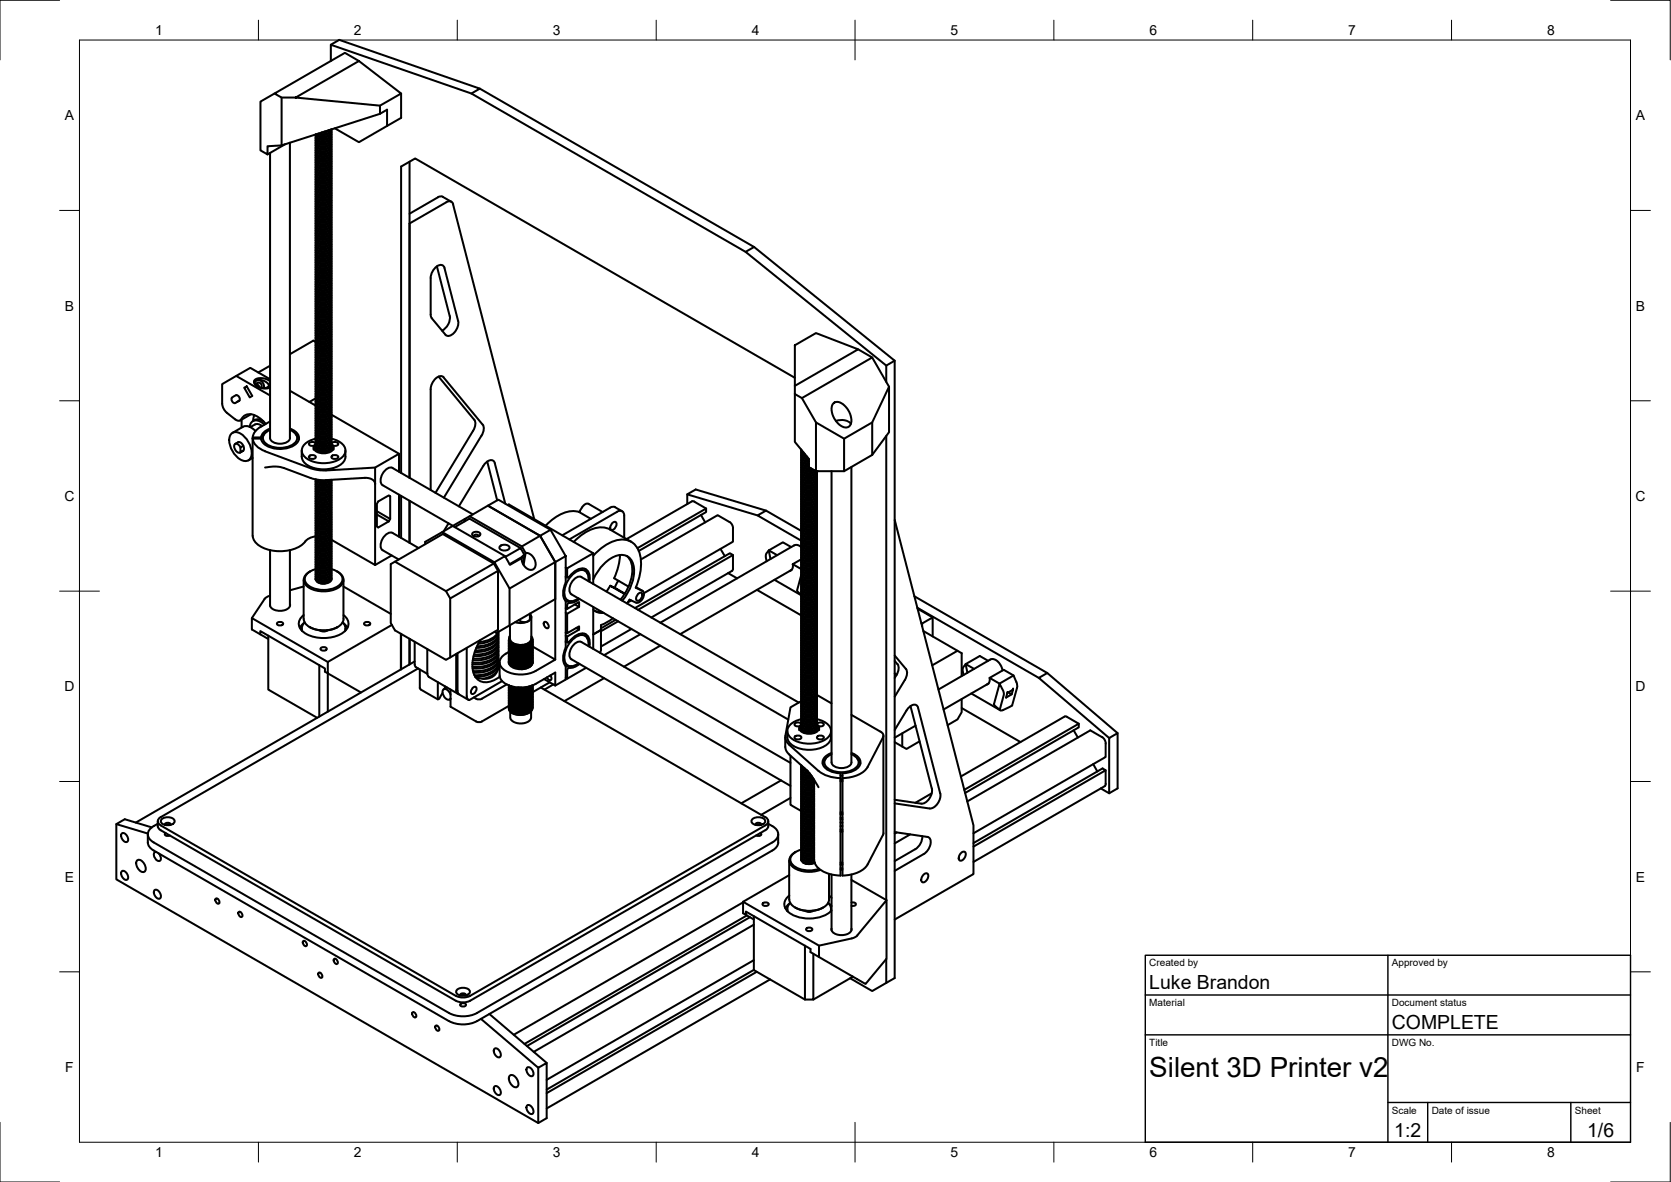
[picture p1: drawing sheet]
<svg xmlns="http://www.w3.org/2000/svg" width="420mm" height="297mm" viewBox="0 0 420 297" stroke-linecap="round" stroke-linejoin="round" font-family="sans-serif">
<defs><g id="words">
<text font-size="7" x="289" y="270.6">Silent 3D Printer v2</text>
<g font-size="4.9">
<text x="289" y="248.5">Luke Brandon</text>
<text x="350" y="258.6">COMPLETE</text>
<text x="350.6" y="285.7">1:2</text>
<text x="399.1" y="285.7">1/6</text>
</g>
<g font-size="3.5">
<text x="39" y="8.8">1</text>
<text x="89" y="8.8">2</text>
<text x="139" y="8.8">3</text>
<text x="189" y="8.8">4</text>
<text x="239" y="8.8">5</text>
<text x="289" y="8.8">6</text>
<text x="339" y="8.8">7</text>
<text x="389" y="8.8">8</text>
<text x="16.3" y="30.2">A</text>
<text x="411.3" y="30.2">A</text>
<text x="16.3" y="78">B</text>
<text x="411.3" y="78">B</text>
<text x="16.2" y="125.9">C</text>
<text x="411.2" y="125.9">C</text>
<text x="16.2" y="173.7">D</text>
<text x="411.2" y="173.7">D</text>
<text x="16.3" y="221.6">E</text>
<text x="411.3" y="221.6">E</text>
<text x="16.4" y="269.4">F</text>
<text x="411.4" y="269.4">F</text>
<text x="39" y="290.8">1</text>
<text x="89" y="290.8">2</text>
<text x="139" y="290.8">3</text>
<text x="189" y="290.8">4</text>
<text x="239" y="290.8">5</text>
<text x="289" y="290.8">6</text>
<text x="339" y="290.8">7</text>
<text x="389" y="290.8">8</text>
</g>
<g font-size="2.5">
<text x="289" y="242.9">Created by</text>
<text x="350" y="242.9">Approved by</text>
<text x="289" y="252.8">Material</text>
<text x="350" y="252.8">Document status</text>
<text x="289" y="262.9">Title</text>
<text x="350" y="262.9">DWG No.</text>
<text x="350" y="279.9">Scale</text>
<text x="360" y="279.9">Date of issue</text>
<text x="396" y="279.9">Sheet</text>
</g>
</g></defs>
<!-- layer: Visible -->
<g fill="none" stroke="#000" stroke-width=".51">
<path d="M83.2 15.3v-4.1l35.3 12.3 69 39.8 35.3 28.6v4.1M83.2 11.2l2.1-1.2 35.3 12.3-2.1 1.2M90.3 15.3l-16 9.2 21.2 2.1 5.4-3.1-10.6-8.2-3.6-2-17.7 10.2 1.8 1h3.5M69 23.5l-3.5 2v12.3l1.8 1v-2l3.5-.3M70.8 24.5v12l24.7-7.9v-2M71.7 36.2l-4.4 2.6M72.9 35.9v74.2a2.21 2.21 0 0 1-2.5 1.4 2.21 2.21 0 0 1-2.5-1.4v-71.7M80.2 33.5l.7 .2 1.2-.1 .8-.4 .4-.7-.2 .7-.7 .5-1.2 .2-1.3-.3M80.5 40h1.4M80.5 39.4h1.4M80.5 34.5h1.4M80.5 33.9h1.4"/>
<path d="M81.9 38.7l-1.4 .1M81.9 38.1h-1.4M81.9 37.5h-1.4M81.9 36.9h-1.4M81.9 36.3h-1.4M81.9 35.7h-1.4M81.9 35.1h-1.4M81.9 33.2l-1.1 .1M82.7 32.7l-1.1 .4M83.1 32.6l-1 .6-1.2 .1M83.3 32.8v.5l-.4 .5-1.1 .5h-1.2l-1.1-.6M83.3 34v.6l-.5 .5-1.4 .4-1.5-.3-.4-.3-.1-.5"/>
<path d="M83.3 34.7v.4l-.4 .5-1.5 .6-1.5-.3-.4-.4-.1-.5M83.3 35.3l-.1 .5-.4 .6-1.4 .4-1.5-.3-.4-.4-.1-.5M83.3 35.9v.5l-.4 .5-1.5 .5-1.5-.3-.4-.4-.1-.5M83.3 36.5v.5l-.4 .5-1.5 .5-1.6-.4-.4-.4v-.4M83.3 37.1v.5l-.4 .5-1.6 .5-1.5-.3-.4-.4v-.5M83.3 37.7l-.1 .6-.3 .4-1.5 .5-1.6-.3-.4-.5v-.4M83.3 38.3l-.1 .6-.3 .4-.7 .4-.9 .1-1.5-.3-.4-.4v-.5M83.3 39v.5l-.5 .5-1.5 .5-1.5-.4-.4-.5v-.3M83.3 39.6l-.1 .5-.4 .5-1.5 .5-1.5-.4-.4-.3v-.5M83.3 39.8v.5l-.4 .5-1.6 .5-1.4-.3-.4-.4-.1-.5M83.3 39.1l-.1 .7-.3 .4-1.5 .5-1.5-.3-.4-.4-.1-.5M83.3 38.5v.6l-.3 .4-.7 .4-1 .2-1.4-.3-.4-.4-.1-.6"/>
<path d="M83.3 37.9l-.1 .6-.2 .4-.6 .3-1 .2-1.5-.2-.4-.5-.1-.5M83.3 37.3l-.1 .6-.2 .4-.8 .4-.9 .1-1.4-.2-.4-.4-.1-.6M83.3 36.7l-.1 .6-.2 .4-1.6 .5-1.5-.2-.4-.5-.1-.5M83.3 36.1l-.1 .6-.2 .3-1.6 .6-1.5-.3-.4-.3-.1-.6M83.3 35.5l-.1 .6-.2 .3-1.6 .6-1.5-.3-.4-.3-.1-.6M83.3 34.9l-.1 .6-.2 .3-1.6 .6-.9-.1-.7-.3-.3-.3-.1-.5M83.3 34.3l-.1 .5-.4 .5-1.4 .5-.7-.1-.9-.3-.3-.3-.1-.5M83.3 33.6l-.1 .7-.2 .3-1.4 .5h-.9l-.9-.3-.3-.3-.1-.6M83.3 33l-.3 .9-.9 .5-1.4 .1-.8-.3-.5-.4v.2l.3 .5 .5 .3 1.6 .1 1.1-.5 .4-.5v-.5M95.5 28.6l1.8-1v4.1M100.9 23.5v6.1l-10.6 6.1-6.1-3.5M120.6 22.3l69 39.8"/>
<path d="M80.5 59.6h1.4M80.5 59h1.4M80.5 58.3h1.4M80.5 57.7h1.4M80.5 52.2h1.4M80.5 51.6h1.4M80.5 51h1.4M80.5 50.4h1.4M80.5 49.8h1.4M80.5 49.2h1.4M80.5 48.5h1.4M80.5 47.9h1.4"/>
<path d="M80.5 43h1.4M80.5 42.4h1.4M80.5 41.8h1.4M80.5 41.2h1.4M80.5 40.6h1.4M81.9 57.1h-1.4M81.9 56.5h-1.4M81.9 55.9h-1.4M81.9 55.3h-1.4M81.9 54.7h-1.4M81.9 54l-1.4 .1M81.9 53.4l-1.4 .1"/>
<path d="M81.9 52.8h-1.4M81.9 47.3h-1.4M81.9 46.7h-1.4M81.9 46.1h-1.4M81.9 45.5h-1.4M81.9 44.9h-1.4M81.9 44.2l-1.4 .1M81.9 43.6l-1.4 .1M83.3 40.2v.5l-.3 .4-1.5 .6-.8-.1-.8-.2-.5-.4v-.5M83.3 40.8v.5l-.4 .4-1.4 .6h-.8l-.9-.3-.4-.5v-.4M83.3 41.4v.5l-.5 .5-1.3 .5-1.6-.3-.5-.4v-.5M83.3 42v.6l-.3 .4-1.5 .5-1.5-.2-.6-.5v-.5"/>
<path d="M83.3 42.6v.5l-.4 .5-1.4 .5-1.6-.3-.4-.4-.1-.5M83.3 43.2v.5l-.5 .6-1.4 .4-1.5-.3-.4-.3-.1-.6M83.3 43.8v.5l-.4 .5-1.5 .5-1.5-.3-.4-.3-.1-.5M83.3 44.5v.4l-.4 .5-1.5 .6-1.5-.3-.4-.4-.1-.5M83.3 45.1v.5l-.4 .5-1.5 .5-1.6-.4-.4-.4v-.4M83.3 45.7l-.1 .6-.3 .4-1.5 .5-1.6-.3-.4-.5v-.4M83.3 46.3l-.1 .6-.3 .4-1.6 .5-1.5-.4-.4-.4v-.4M83.3 46.9v.5l-.4 .5-1.6 .5-1.5-.3-.4-.5v-.4M83.3 47.5l-.1 .6-.3 .4-1.6 .5-1.5-.3-.4-.4v-.5M83.3 48.1v.6l-.3 .4-1.5 .5h-1l-.6-.3-.5-.4v-.5M83.3 48.8l-.1 .5-.3 .4-1.4 .5-1.5-.2-.5-.4-.1-.5M83.3 49.4l-.1 .5-.4 .5-1.3 .4h-.8l-.8-.2-.5-.4v-.5"/>
<path d="M83.3 50v.5l-.3 .4-1.5 .6-1.6-.3-.5-.4v-.5M83.3 50.6v.5l-.4 .4-1.4 .6-1.5-.2-.5-.5-.1-.5M83.3 51.2v.5l-.4 .5-1.4 .5-1.6-.3-.5-.4v-.5M83.3 51.8v.5l-.5 .6-1.4 .4-1.5-.3-.4-.4-.1-.5M83.3 52.4v.6l-.5 .5-1.4 .4-1.5-.3-.4-.4-.1-.5M83.3 53l-.1 .6-.4 .5-1.4 .4-1.5-.3-.4-.3-.1-.6M83.3 53.6v.5l-.4 .5-1.5 .5-1.6-.3-.4-.4v-.4M83.3 54.3l-.1 .5-.3 .5-1.5 .5-1.6-.4-.4-.4v-.4M83.3 54.9l-.1 .5-.3 .5-1.5 .5-1.6-.3-.4-.5v-.4M83.3 55.5l-.1 .6-.3 .4-1.6 .5-1.5-.4-.4-.3v-.5M83.3 56.1l-.1 .6-.3 .4-1.6 .5-1.5-.4-.4-.4v-.4M83.3 56.7l-.1 .6-.3 .4-.7 .4-.9 .1-.9-.1-.6-.3-.4-.3v-.5"/>
<path d="M83.3 57.3v.6l-.3 .3-1.5 .6h-.8l-.8-.3-.5-.5v-.4M83.3 57.9l-.1 .6-.4 .5-1.3 .4h-.8l-.8-.3-.5-.4v-.5M83.3 58.6v.5l-.5 .5-1.3 .4-1.5-.2-.5-.4-.1-.5M83.3 59.2v.4l-.5 .6-1.3 .4-1.6-.2-.5-.4v-.5M83.3 59.8v.5l-.3 .4-1.5 .6-1.5-.2-.5-.5-.1-.5M83.3 60l-.1 .5-.2 .4-1.4 .6h-.9l-.9-.3-.3-.4-.1-.5M83.3 59.4l-.1 .6-.2 .3-1.4 .6-.9-.1-.9-.3-.4-.4v-.4M83.3 58.7l-.1 .6-.3 .5-1.3 .4h-.9l-.9-.3-.3-.3-.1-.6M83.3 58.1l-.1 .7-.3 .3-1.3 .5-1.7-.2-.4-.4-.1-.6M83.3 57.5l-.1 .7-.3 .3-1.3 .5h-.8l-.9-.3-.4-.3-.1-.6M83.3 56.9v.5l-.4 .5-1.5 .5-1.5-.3-.4-.3-.1-.6M83.3 56.3l-.1 .6-.3 .4-1.5 .5-1.5-.3-.4-.4-.1-.5"/>
<path d="M83.3 55.7l-.1 .6-.2 .3-.6 .4-1.1 .2-1.4-.3-.4-.3-.1-.6M83.3 55.1l-.1 .6-.2 .3-1.6 .6-1.5-.3-.4-.3-.1-.6M83.3 54.4l-.1 .6-.2 .4-1.6 .6-1.5-.3-.4-.4-.1-.5M83.3 53.9l-.1 .5-.2 .4-1.6 .6-1.5-.3-.4-.4-.1-.5M83.3 53.2l-.1 .7-.2 .3-1.6 .5-1.5-.2-.4-.4-.1-.6M83.3 52.6l-.1 .6-.2 .4-1.6 .5-1.5-.2-.4-.4-.1-.6M83.3 52l-.1 .6-.4 .5-1.4 .4h-.8l-.8-.3-.3-.4-.1-.5M83.3 51.4l-.1 .6-.4 .5-1.4 .4h-.7l-.9-.4-.3-.3-.1-.5M83.3 50.8l-.1 .6-.2 .3-1.4 .6h-.9l-.9-.3-.3-.4-.1-.5M83.3 50.2l-.1 .5-.3 .5-1.3 .5h-.9l-.9-.3-.3-.4-.1-.5M83.3 49.6l-.1 .6-.3 .4-1.3 .5-1.7-.3-.4-.4-.1-.5M83.3 48.9l-.1 .7-.3 .4-1.3 .4h-.8l-.9-.2-.4-.4-.1-.5"/>
<path d="M83.3 48.3l-.1 .7-.3 .3-1.5 .6-1.5-.3-.4-.4-.1-.6M83.3 47.7l-.1 .7-.3 .3-1.5 .5-1.5-.3-.4-.3-.1-.6M83.3 47.1v.5l-.3 .5-.7 .3-1 .2-1.4-.3-.4-.3-.1-.6M83.3 46.5l-.1 .6-.2 .4-.8 .4-.8 .1-1.5-.2-.4-.4-.1-.6M83.3 45.9l-.1 .6-.2 .3-1.4 .6-1.7-.3-.4-.3-.1-.6M83.3 45.3l-.1 .6-.2 .3-1.6 .6-1.5-.3-.4-.4-.1-.5M83.3 44.7l-.1 .5-.2 .4-1.6 .6-1.5-.3-.4-.4-.1-.5M83.3 44.1l-.1 .6-.2 .3-1.6 .6-.8-.1-.8-.3-.3-.3-.1-.5M83.3 43.4l-.1 .7-.2 .3-1.6 .5h-.7l-.9-.3-.3-.3-.1-.6M83.3 42.8l-.1 .6-.4 .5-1.4 .4h-.7l-.9-.3-.3-.3-.1-.6M83.3 42.2l-.1 .6-.2 .4-1.4 .5h-.9l-.9-.3-.3-.4-.1-.5M83.3 41.6l-.1 .6-.2 .4-1.4 .5h-.9l-.9-.3-.3-.4-.1-.5"/>
<path d="M83.3 41l-.1 .6-.3 .4-1.3 .5h-.9l-.9-.3-.3-.4-.1-.5M83.3 40.4l-.1 .6-.3 .4-1.3 .5-1.7-.3-.4-.4-.1-.5M103 40.6v79.5M112.2 50.8l-9.2 5.4M112.2 50.8a1.06 1.06 0 0 1 1.8 .5M113.5 50.7l-2.1-1.3h-1l-7.4 4.3M113.9 51.4l20.4 79.1M80.5 79.8h1.4M80.5 79.2h1.4M80.5 78.6h1.4M80.5 77.9h1.4M80.5 77.3h1.4"/>
<path d="M80.5 76.7h1.4M80.5 76.1h1.4M80.5 75.5h1.4M80.5 74.9h1.4M80.5 70h1.4M80.5 69.4h1.4M80.5 68.8h1.4M80.5 68.1h1.4M80.5 67.5h1.4M80.5 66.9h1.4M80.5 66.3h1.4M80.5 65.7h1.4"/>
<path d="M80.5 60.8h1.4M80.5 60.2h1.4M81.9 74.3h-1.4M81.9 73.6l-1.4 .1M81.9 73l-1.4 .1M81.9 72.4h-1.4M81.9 71.8h-1.4M81.9 71.2h-1.4M81.9 70.6h-1.4M81.9 65.1h-1.4M81.9 64.5h-1.4M81.9 63.8l-1.4 .1"/>
<path d="M81.9 63.2l-1.4 .1M81.9 62.6h-1.4M81.9 62h-1.4M81.9 61.4h-1.4M83.3 60.4v.5l-.4 .4-1.4 .6-1.6-.3-.5-.4v-.5M83.3 61v.5l-.5 .6-1.4 .4-1.5-.3-.4-.4-.1-.5M83.3 61.6v.5l-.4 .5-1.5 .5-1.5-.3-.4-.4-.1-.5M83.3 62.2v.6l-.5 .5-1.4 .4-1.6-.3-.4-.4v-.5M83.3 62.8v.5l-.4 .5-1.5 .5-1.5-.3-.4-.3-.1-.6M83.3 63.4v.6l-.4 .4-1.5 .5-1.6-.3-.4-.4v-.4M83.3 64.1l-.1 .5-.3 .5-1.5 .5-1.6-.4-.4-.5v-.3M83.3 64.7l-.1 .5-.3 .5-.6 .3-1 .2-1.5-.4-.4-.3v-.5"/>
<path d="M83.3 65.3l-.1 .6-.3 .4-1.6 .5-1.5-.3-.4-.5v-.4M83.3 65.9l-.1 .6-.4 .4-1.3 .5-1-.1-.6-.2-.5-.4v-.5M83.3 66.5v.5l-.5 .5-1.3 .5-1.5-.2-.5-.5-.1-.5M83.3 67.1l-.1 .6-.4 .5-1.3 .4h-.8l-.8-.3-.5-.4v-.5M83.3 67.7v.6l-.3 .4-1.5 .5-1.5-.2-.5-.5-.1-.5M83.3 68.3v.5l-.4 .5-1.4 .5-1.6-.3-.5-.4v-.4M83.3 68.9v.6l-.3 .4-1.5 .5-1.6-.2-.5-.4v-.5M83.3 69.6v.4l-.4 .5-1.4 .6-1.6-.3-.4-.4-.1-.5M83.3 70.2v.5l-.5 .6-1.4 .4-1.5-.3-.4-.4-.1-.5M83.3 70.8v.5l-.4 .5-1.5 .5-1.6-.3-.4-.5v-.4M83.3 71.4l-.1 .6-.4 .5-1.4 .4-1.6-.4-.4-.4v-.4M83.3 72v.5l-.4 .5-1.5 .5-1.6-.3-.4-.4v-.5"/>
<path d="M83.3 72.6l-.1 .6-.3 .4-1.5 .5-1.6-.3-.4-.4v-.5M83.3 73.2v.6l-.4 .4-1.6 .5-1.5-.3-.4-.4v-.5M83.3 73.9l-.1 .5-.3 .5-1.6 .5-1.5-.4-.4-.4v-.4M83.3 74.5v.5l-.3 .4-1.5 .6-1.6-.3-.5-.4v-.5M83.3 75.1l-.1 .6-.4 .4-1.5 .5-1.5-.3-.4-.5v-.4M83.3 75.7l-.1 .6-.4 .4-1.3 .5h-.8l-.8-.3-.5-.4v-.5M83.3 76.3v.5l-.3 .4-1.5 .6-1.5-.2-.5-.5-.1-.5M83.3 76.9v.5l-.5 .6-1.3 .4-1.6-.3-.5-.4v-.5M83.3 77.5v.6l-.3 .4-1.5 .5-1.5-.2-.6-.5v-.5M83.3 78.1v.5l-.4 .5-1.4 .5-1.6-.3-.5-.4v-.4M83.3 78.7v.6l-.5 .5-1.4 .4-1.5-.2-.4-.4-.1-.5M83.3 79.4v.4l-.4 .5-1.5 .6-1.6-.4-.4-.4v-.4"/>
<path d="M83.3 80l-.1 .5-.4 .6-1.4 .4-1.5-.3-.4-.4-.1-.5M83.3 79.6l-.1 .6-.2 .3-1.6 .6-1.5-.3-.4-.4-.1-.5M83.3 79l-.1 .5-.4 .5-1.4 .5-.8-.1-.8-.3-.3-.3-.1-.5M83.3 78.3l-.1 .7-.4 .4-1.4 .4h-.7l-.9-.3-.3-.3-.1-.6M83.3 77.7l-.1 .6-.4 .5-1.4 .4-1.6-.3-.3-.3-.1-.6M83.3 77.1l-.1 .7-.2 .3-1.4 .5h-.9l-.9-.3-.3-.4-.1-.5M83.3 76.5l-.1 .6-.3 .4-1.3 .5h-.9l-.9-.3-.3-.3-.1-.6M83.3 75.9l-.1 .6-.3 .4-1.3 .5-1.7-.3-.4-.4-.1-.5M83.3 75.3v.5l-.4 .5-1.6 .5-1.4-.3-.4-.4-.1-.5M83.3 74.7l-.1 .6-.3 .4-1.5 .5-1.5-.3-.4-.4-.1-.5M83.3 74v.6l-.3 .4-.7 .4-1 .2-1.4-.3-.4-.4-.1-.5M83.3 73.4l-.1 .6-.2 .4-.8 .4-.8 .2-1.5-.3-.4-.3-.1-.6"/>
<path d="M83.3 72.8l-.1 .6-.2 .4-.6 .3-1.1 .2-1.4-.2-.4-.4-.1-.6M83.3 72.2l-.1 .6-.2 .4-1.6 .5-1.5-.2-.4-.4-.1-.6M83.3 71.6l-.1 .6-.2 .4-1.6 .5-1.5-.2-.4-.4-.1-.6M83.3 71l-.1 .6-.2 .4-1.6 .5-1.5-.3-.4-.4-.1-.5M83.3 70.4l-.1 .6-.2 .3-1.6 .6-1.5-.3-.4-.3-.1-.6M83.3 69.8l-.1 .6-.4 .4-1.4 .5-.8-.1-.8-.3-.3-.3-.1-.5M83.3 69.2l-.1 .6-.4 .4-1.4 .5-.7-.1-.9-.3-.3-.3-.1-.5M83.3 68.5l-.1 .7-.2 .3-1.4 .5h-.9l-.9-.3-.3-.3-.1-.6M83.3 67.9l-.1 .7-.2 .3-1.4 .5h-.9l-.9-.3-.3-.3-.1-.6M83.3 67.3l-.1 .6-.3 .4-1.3 .5-1.7-.3-.4-.3-.1-.6M83.3 66.7l-.1 .6-.3 .4-1.3 .5-1.7-.3-.4-.4-.1-.5M83.3 66.1v.5l-.4 .5-1.6 .5-1.4-.3-.4-.3-.1-.6"/>
<path d="M83.3 65.5l-.1 .6-.3 .4-1.5 .5-1.5-.3-.4-.4-.1-.5M83.3 64.9v.5l-.3 .4-.6 .4-1.1 .2-1.4-.3-.4-.3-.1-.6M83.3 64.2l-.1 .6-.2 .4-1.6 .6-1.5-.3-.4-.3-.1-.6M83.3 63.6l-.1 .6-.2 .4-1.4 .5-1.7-.2-.4-.4-.1-.5M83.3 63l-.1 .6-.2 .4-1.6 .5-1.5-.2-.4-.4-.1-.6M83.3 62.4l-.1 .7-.2 .3-1.6 .5-1.5-.2-.4-.5-.1-.5M83.3 61.8l-.1 .6-.2 .4-1.6 .5-1.5-.2-.4-.4-.1-.6M83.3 61.2l-.1 .6-.4 .5-1.4 .4h-.8l-.8-.4-.3-.3-.1-.5M83.3 60.6l-.1 .6-.4 .4-1.4 .5h-.7l-.9-.4-.3-.3-.1-.5M109.9 66.9l3.2 12.5M111.8 67.4l3.4 13.3M111.8 67.3a1.11 1.11 0 0 0-.9-.8 1.11 1.11 0 0 0-1.1 .4l-.8 .9-.7 1.5v10l.3 .7 3.4 4.1a1.5 1.5 0 0 0 2.2-.5l.9-1.5 .1-1.5"/>
<path d="M113.1 79.4a3.7 3.7 0 0 1-2 3.7M187.5 63.3l2.1-1.2 35.4 28.5-2.2 1.3M58.3 99.9l.3-.2a.91 .91 0 0 1 1.3-.3 .91 .91 0 0 1 .2 1.3M58.3 99.9a.9 .9 0 0 0 .3 1.3 .9 .9 0 0 0 1.3-.3l.2-.2M59.4 94.5l-3.5 2v4.9l.2 1 .6 .9 2.4 2.1M61.4 97.4l.6-.3 1.4 2.4-.6 .4zM64.2 95.8l.7-.3 1.2 .1 1.2 .7 .3 .8-.3 .3-.7 .1-1.4-.2-1-.7-.1-.5zM64.4 95.6a1.53 1.53 0 0 1 1.9 1.9M64.5 96.5l.5 .3 .2 .5M64.6 96.3a.81 .81 0 0 1 1 .1 .81 .81 0 0 1 .1 1M64.7 96.3l-.2 .6M67.9 95.8l-1.2-.6-1.2-.2-1.2 .3-.4 .5 .2 .8 1.2 .8 1.3 .2 1.3-.2"/>
<path d="M67.9 95.3l-5-2.9-3.5 2.1 8.5 4.9M67.9 91.9l-3 1.7M72.9 98.2l6.5 3.7 .1 .6 .7 .5 1.2 .1 1-.2 .8-.6 .1-.7M79.4 85.9l-.6-.3-5.9 3.4M80.5 96.9h1.4M80.5 96.3h1.4M80.5 95.7h1.4M80.5 95.1h1.4M80.5 94.5h1.4M80.5 93.9h1.4M80.5 93.2h1.4M80.5 88.4h1.4"/>
<path d="M80.5 87.7h1.4M80.5 87.1h1.4M80.5 86.5h1.4M80.5 85.9h1.4M80.5 85.3h1.4M80.5 84.7h1.4M80.5 84.1h1.4M80.5 83.4h1.4M81.9 100h-1.4M81.9 99.4h-1.4M81.9 98.7l-1.4 .1M81.9 98.1l-1.4 .1"/>
<path d="M81.9 97.5h-1.4M81.9 92.6l-1.4 .1M81.9 92h-1.4M81.9 91.4h-1.4M81.9 90.8h-1.4M81.9 90.2h-1.4M81.9 89.6h-1.4M81.9 88.9l-1.4 .1M81.9 82.8l-1.4 .1M81.9 82.2h-1.4M81.9 81.6h-1.4M81.9 81h-1.4"/>
<path d="M81.9 80.4h-1.4M83.3 80.6v.5l-.4 .5-1.5 .5-1.6-.4-.4-.4v-.4M83.3 81.2l-.1 .6-.3 .4-1.5 .5-1.6-.4-.4-.4v-.4M83.3 81.8v.5l-.4 .5-1.6 .5-1.5-.3-.4-.4v-.5M83.3 82.4l-.1 .6-.3 .4-1.6 .5-1.5-.3-.4-.5v-.4M83.3 83l-.1 .6-.3 .4-.7 .4-.9 .1-1.5-.3-.4-.4v-.5M83.3 83.7v.5l-.3 .4-1.5 .5-1.6-.2-.4-.4-.1-.5M83.3 84.3l-.1 .5-.3 .4-1.4 .6-.8-.1-.8-.2-.5-.4v-.5M83.3 84.9v.5l-.3 .4-1.5 .6-1.5-.2-.6-.5v-.5M83.3 85.5v.5l-.4 .5-1.4 .5h-.8l-.8-.3-.4-.4-.1-.5M83.3 86.1v.5l-.5 .6-1.3 .4-1.6-.3-.5-.4v-.5M83.3 86.7v.5l-.4 .5-1.4 .5-1.5-.2-.5-.5-.1-.5"/>
<path d="M83.3 87.3v.5l-.5 .6-1.4 .4-1.5-.3-.5-.4v-.5M83.3 87.9v.6l-.5 .5-1.4 .4-1.5-.3-.4-.3-.1-.5M83.3 88.5v.5l-.4 .5-1.5 .6-1.5-.3-.4-.4-.1-.5M83.3 89.2l-.1 .5-.4 .5-1.4 .5-1.6-.4-.4-.4v-.4M83.3 89.8l-.1 .5-.3 .5-1.5 .5-1.6-.4-.4-.4v-.4M83.3 90.4l-.1 .6-.3 .4-1.5 .5-1.6-.4-.4-.4v-.4M83.3 91v.5l-.4 .5-1.6 .5-1.5-.4-.4-.3v-.5M83.3 91.6l-.1 .6-.3 .4-1.6 .5-1.5-.3-.4-.5v-.4M83.3 92.2l-.1 .6-.4 .5-1.5 .4-1.5-.3-.4-.4v-.5M83.3 92.8v.6l-.3 .4-1.5 .5h-.8l-.8-.3-.5-.4v-.5M83.3 93.5l-.1 .5-.3 .4-1.4 .5h-.8l-.8-.3-.5-.4v-.4M83.3 94.1v.5l-.3 .4-1.5 .6-1.6-.3-.5-.4v-.5"/>
<path d="M83.3 94.7v.5l-.4 .4-1.4 .6-.8-.1-.9-.3-.4-.4v-.4M83.3 95.3v.5l-.5 .5-1.3 .5-1.6-.3-.5-.4v-.5M83.3 95.9v.5l-.5 .6-1.3 .4-1.6-.3-.4-.4-.1-.5M83.3 96.5v.5l-.4 .5-1.4 .5-1.6-.3-.4-.4-.1-.5M83.3 97.1v.6l-.5 .5-1.4 .4-1.5-.3-.4-.4-.1-.5M83.3 97.7v.5l-.4 .5-1.5 .5-1.6-.3-.4-.4v-.4M83.3 98.3l-.1 .6-.4 .5-1.4 .5-1.6-.4-.4-.4v-.4M83.3 99v.5l-.4 .5-1.5 .5-1.6-.4-.4-.4v-.4M83.3 99.6l-.1 .5-.3 .5-1.5 .5-1.6-.4-.4-.4v-.4M83.3 99.8l-.2 .8-1.2 .6-.9 .1-1.1-.3-.4-.3-.1-.6-1.6 .9M83.3 99.2l-.1 .5-.2 .4-1.6 .6-1.5-.3-.4-.4-.1-.5M83.3 98.5l-.1 .6-.2 .4-1.6 .6-1.5-.3-.4-.3-.1-.6"/>
<path d="M83.3 97.9l-.1 .6-.2 .4-1.6 .5-1.5-.2-.4-.4-.1-.6M83.3 97.3l-.1 .7-.2 .3-1.6 .5h-.8l-.8-.3-.3-.3-.1-.6M83.3 96.7l-.1 .7-.4 .4-1.4 .4h-.7l-.9-.3-.3-.4-.1-.5M83.3 96.1l-.1 .6-.4 .5-1.4 .4-1.6-.3-.3-.4-.1-.5M83.3 95.5l-.1 .6-.2 .3-1.4 .6h-.9l-.9-.3-.3-.4-.1-.5M83.3 94.9l-.1 .5-.3 .5-1.3 .5h-.9l-.9-.3-.3-.4-.1-.5M83.3 94.3l-.1 .6-.3 .4-1.3 .5-1.7-.3-.4-.4-.1-.5M83.3 93.6l-.1 .7-.3 .4-1.3 .5h-.8l-.9-.3-.4-.4-.1-.5M83.3 93v.6l-.4 .5-1.5 .5-1.5-.3-.4-.4-.1-.5M83.3 92.4l-.1 .7-.3 .3-1.5 .5-1.5-.3-.4-.4-.1-.5M83.3 91.8v.5l-.3 .5-.7 .3-1 .2-1.4-.3-.4-.3-.1-.6M83.3 91.2l-.1 .6-.2 .4-1.4 .5-1.7-.2-.4-.4-.1-.6"/>
<path d="M83.3 90.6l-.1 .6-.2 .4-.8 .4-.9 .1-1.4-.3-.4-.3-.1-.6M83.3 90l-.1 .6-.2 .3-1.6 .6-1.5-.3-.4-.3-.1-.6M83.3 89.4l-.1 .5-.2 .4-1.6 .6-1.5-.3-.4-.3-.1-.6M83.3 88.8l-.1 .5-.2 .4-1.6 .6-1.5-.3-.4-.4-.1-.5M83.3 88.1l-.1 .7-.2 .3-1.6 .5h-.8l-.8-.3-.3-.3-.1-.6M83.3 87.5l-.1 .7-.4 .4-1.4 .4h-.7l-.9-.3-.3-.3-.1-.6M83.3 86.9l-.1 .6-.2 .4-1.4 .5h-.9l-.9-.3-.3-.3-.1-.6M83.3 86.3l-.1 .6-.2 .4-1.4 .5h-.9l-.9-.3-.3-.4-.1-.5M83.3 85.7l-.1 .6-.3 .4-1.3 .5h-.9l-.9-.3-.3-.3-.1-.6M83.3 85.1l-.1 .6-.3 .4-1.3 .5-1.7-.3-.4-.4-.1-.5M83.3 84.5l-.1 .6-.3 .4-1.3 .5h-.8l-.9-.3-.4-.4-.1-.5M83.3 83.8v.6l-.4 .5-1.6 .5-1.4-.3-.4-.4-.1-.5"/>
<path d="M83.3 83.2l-.1 .7-.3 .4-1.5 .5-1.5-.3-.4-.4-.1-.5M83.3 82.6v.5l-.3 .5-.6 .3-1.1 .2-1.4-.3-.4-.3-.1-.6M83.3 82l-.1 .6-.2 .4-1.6 .5-1.5-.2-.4-.4-.1-.6M83.3 81.4l-.1 .6-.2 .4-1.4 .5-1.7-.2-.4-.4-.1-.6M83.3 80.8l-.1 .6-.2 .4-1.6 .5-1.5-.3-.4-.3-.1-.6M83.3 80.2l-.1 .6-.2 .3-1.6 .6-1.5-.3-.4-.4-.1-.5M110.3 94.6l9 10.9a2.63 2.63 0 0 1-.3 2.7M111.5 94.8l9.8 11.9M111.5 94.8a1.6 1.6 0 0 0-2.3 .7l-.8 1.4-.1 .9v25.3M199.9 94.9l-95.5-55.1-3.5 2.1v77M199.9 86.8l5.3-3.1 10.6 4.1-15.9 9.2zM199.9 99v12l3.5 4.3v2.1l1.8 1v-12.2l-3.6-6.2"/>
<path d="M215.8 87.8l3.5 2-17.7 10.2-1.7-1v-2M219.3 89.8l4.2 7.4-4.2 9-7.1 4v8.2h-7l-.8 .5-1.3 .2-1.3-.4-.3-.8M223.5 97.2v11.4l-4.2 5.7M225 90.6v155.2l-5.7 3.3-5.5-3.3M58.3 108.9a2.54 2.54 0 0 1 3.3 .9 5.2 5.2 0 0 1 1.4 5.3 1.95 1.95 0 0 1-3.1 0 5.5 5.5 0 0 1-2-5.8zM59.1 111.6l.7-.5a1.45 1.45 0 0 1 1.3 2.2l-.7 .4M60.2 100.7l-.6 .3M60.5 112.4l-.5-.6a.65 .65 0 0 0-.9-.2 .65 .65 0 0 0-.2 .9l.6 1a.74 .74 0 0 0 1 .2M60.7 105.3a.92 .92 0 0 1-1.6 .1M60.7 105.3a2.66 2.66 0 0 1 4.1-.5l2 1.7M60.7 105.5v1.9M61.1 107.2l-2.6 1.6"/>
<path d="M61.1 107.2a2.73 2.73 0 0 1 3.1 1.1M61.2 112l-.7 .4v1.3l.7-.4M63.1 104.1l-2.7 1.6M63.5 115.1l-1 .6M64 104.3l-.4 1.5a2.08 2.08 0 0 1 2.6 .1M65.6 107.3l-1.1 .7a2.91 2.91 0 0 0-1 1.9M65.9 107.1l-.8-.5h-.7l-1.5 .7M66.4 109.1l-.7 1.3M66.5 106.7a2.22 2.22 0 0 0-3.4-.4l-.3 1M66.7 113.4l12 4.5 1.9 .3h1.4M66.7 117.5l1.9-.3 1.9 .2 8.2 2.9 1.9 .4h1.4M66.7 113.4l-.8-.3a3.9 3.9 0 0 1-2.4-2.9h2.1v-.3h-2.1v24.8a5 5 0 0 0 4.7 3.6 9 9 0 0 0 9.2-2.8l.9-.5 1.1-.2 .1 .5 .5 .4 1.7 .2 1.2-.4 .4-.6v-.4"/>
<path d="M67.9 105.9l-2.4 1.4M67.9 107.7l-.6 .3a2.74 2.74 0 0 0-1.7 1.9M67.9 108a2.11 2.11 0 0 0-1.6 2.8 5.8 5.8 0 0 0 7 1.1 1.89 1.89 0 0 0 1.4-1.7 1.89 1.89 0 0 0-1.2-1.9l-.6-.3M72.9 107.7a2.42 2.42 0 0 1 2 3.3 6.5 6.5 0 0 1-7.4 1.2 2.86 2.86 0 0 1-1.9-2M74.3 109.1l.8 1.3M75.9 113.2a3.8 3.8 0 0 0 3.6 4.5 7.3 7.3 0 0 0 7-1.8l.4-1.1-.1-1.6M77.7 114.7l.5-.3h.7l.5 .4a1.02 1.02 0 0 1-1.7 0zM78.8 112.5v.5M79.4 112.7h.1M79.4 111.6a1.07 1.07 0 0 0-.5 1.1 1.07 1.07 0 0 0 .8 .8 3.5 3.5 0 0 0 4-.6 .99 .99 0 0 0-.3-1.3M80.5 113.5h1.4M80.5 112.8h1.4"/>
<path d="M80.5 112.2h1.4M80.5 111.6h1.4M80.5 111h1.4M80.5 110.4h1.4M80.5 105.5h1.4M80.5 104.9h1.4M80.5 104.3h1.4M80.5 103.7h1.4M80.5 103h1.4M80.5 102.4h1.4M80.5 101.8h1.4M80.5 101.2h1.4"/>
<path d="M81.9 109.8h-1.4M81.9 109.2h-1.4M81.9 108.5l-1.4 .1M81.9 107.9l-1.4 .1M81.9 107.3h-1.4M81.9 106.7h-1.4M81.9 106.1h-1.4M81.9 100.6h-1.4M83.3 111.2v.5l-.4 .5-1.4 .5-1.5-.2-.5-.5-.1-.5a1.05 1.05 0 0 0-1.7 .1l.5 .4h.8M83.3 110l-.1 .6-.3 .4-1.6 .5-1.5-.4-.4-.3v-.6a4 4 0 0 0-3.5 3 3.4 3.4 0 0 0 2.7 2.8 7.5 7.5 0 0 0 7.9-1.7 2.39 2.39 0 0 0-1.5-3.5l-1.6-.6M83.3 100.2l-.1 .6-.3 .4-1.6 .5-1.5-.4-.4-.3v-.5M83.3 100.8v.5l-.4 .5-1.6 .5-1.5-.3-.4-.5v-.4"/>
<path d="M83.3 101.4v.5l-.3 .4-1.5 .6h-1l-.6-.3-.5-.4v-.5M83.3 102v.5l-.3 .4-1.5 .6h-.8l-.8-.3-.4-.4-.1-.5M83.3 102.6v.6l-.3 .4-1.5 .5h-.8l-.8-.3-.5-.4v-.5M83.3 103.3v.4l-.4 .5-1.4 .5h-.8l-.8-.3-.4-.3-.1-.5M83.3 103.9v.5l-.3 .4-1.5 .6-1.6-.3-.5-.4v-.5M83.3 104.5v.5l-.4 .4-1.4 .6-1.6-.3-.4-.4-.1-.5M83.3 105.1v.5l-.5 .5-1.4 .5-1.5-.3-.5-.4v-.5M83.3 105.7v.5l-.4 .5-1.4 .5-1.7-.3-.4-.5v-.4M83.3 106.3l-.1 .6-.4 .5-1.4 .4-1.5-.3-.4-.4-.1-.5M83.3 106.9v.5l-.4 .5-1.5 .5-1.5-.3-.4-.4-.1-.5M83.3 107.5l-.1 .6-.3 .4-1.5 .5-1.6-.3-.4-.4v-.4M83.3 108.1v.6l-.4 .4-1.5 .6-1.6-.4-.4-.4v-.5"/>
<path d="M83.3 108.8l-.1 .5-.3 .5-1.6 .5-1.5-.4-.4-.4v-.4M83.3 109.4v.5l-.4 .5-1.3 .5h-.8l-.9-.3-.5-.4v-.5M83.3 110.6v.5l-.3 .4-1.5 .6-1-.1-.6-.2-.5-.4v-.5M83.3 111.8v.5l-.5 .6-1.3 .4-1.6-.3-.5-.4v-.5M83.3 112.4v.2M83.3 112l-.1 .6-.3 .4-1.3 .5h-.9l-.9-.3-.4-.4v-.5a1.68 1.68 0 0 0 2.2 1.3h.5a1.35 1.35 0 0 0 1.3-1.3M83.3 111.4l-.1 .6-.3 .4-1.3 .5-1.7-.3-.4-.4-.1-.5M83.3 110.8l-.1 .6-.3 .4-1.3 .5h-.8l-.9-.3-.4-.3-.1-.6M83.3 110.2l-.1 .6-.3 .4-1.5 .5-1.5-.3-.4-.4-.1-.5M83.3 109.6v.5l-.3 .4-.6 .4-1 .2-1.5-.3-.4-.4-.1-.5M83.3 109l-.1 .5-.2 .4-.6 .4-1 .2-1.5-.3-.4-.4-.1-.5M83.3 108.3l-.1 .6-.2 .4-1.4 .5-1.7-.2-.4-.4-.1-.5"/>
<path d="M83.3 107.7l-.1 .6-.2 .4-1.6 .5-1.5-.2-.4-.4-.1-.6M83.3 107.1l-.1 .7-.2 .3-1.6 .5-1.5-.2-.4-.4-.1-.6M83.3 106.5l-.1 .6-.2 .4-1.6 .5-1.5-.2-.4-.4-.1-.6M83.3 105.9l-.1 .6-.2 .4-1.6 .5h-.8l-.8-.4-.3-.3-.1-.5M83.3 105.3l-.1 .6-.4 .4-1.4 .5h-.7l-.9-.4-.3-.3-.1-.5M83.3 104.7l-.1 .6-.2 .3-1.4 .6h-.9l-.9-.3-.3-.4-.1-.5M83.3 104.1l-.1 .6-.2 .3-1.4 .6-.9-.1-.9-.3-.3-.3-.1-.5M83.3 103.4l-.1 .6-.3 .5-1.3 .5-.9-.1-.9-.3-.3-.3-.1-.6M83.3 102.8l-.1 .7-.3 .4-1.3 .4-1.7-.2-.4-.4-.1-.6M83.3 102.2l-.1 .6-.3 .4-1.3 .5h-.8l-.9-.3-.4-.3-.1-.6M83.3 101l-.1 .6-.3 .4-1.6 .5-1.4-.3-.4-.3-.1-.6M83.3 100.4v.5l-.3 .5-1.6 .5-1.5-.3-.4-.3-.1-.6"/>
<path d="M83.3 104.2l17 9.8-6 3.5-12.3 .7M83.3 111.4l.8-.3a.78 .78 0 0 1 1 .5l-.6 .4h-.8M83.4 114.7l.5-.3h.6l.6 .4a1.02 1.02 0 0 1-1.8 0zM83.9 112.5v.5M94.3 117.5v4.1M100.3 114v4.5M119 108.3l-9.5 15.6M121.4 106.7a2.63 2.63 0 0 1-.3 2.8l-9.5 15.6M122.5 116l2.5 9.7M201.5 117.3l.1 .6 .8 .5 1.3 .1 1-.3M201.5 116.7l.2 .7 .6 .3 .8 .2 1-.1M201.5 116.1v.5l.5 .4 1.4 .3-.8-.1"/>
<path d="M201.5 115.5l.1 .5 .4 .4 1.4 .3-.8-.1M201.5 114.8v.5l.5 .4 1.4 .3h-.8M201.5 114.2v.5l.5 .4 1.4 .3M201.5 113.6v.5l.3 .3 1.1 .4h-.3M201.5 118.3v.4l.4 .4 1.3 .4 1.4-.3 .8-.8v.1l-.3 .6-.5 .4-1.4 .2-1.4-.4-.3-.3v-.5M201.5 113.4v.4l.3 .4 1 .4M201.5 114v.5l.4 .4 1.4 .3M201.5 114.6v.5l.4 .4 1.5 .3M201.5 115.3v.4l.4 .4 1.5 .3M201.5 115.9v.4l.4 .4 1.5 .4M201.5 116.5l.1 .5 .4 .4 .9 .3 .9-.1M201.5 117.1l.1 .6 .9 .5 .9 .1 1.1-.3"/>
<path d="M201.5 117.7l.2 .7 1.2 .5 1.1-.1 1-.5M202.1 113.8l-.5-.4-.1-.4 .2 .7 .7 .4M202.6 119.6h1.4M202.6 119h1.4M202.6 115.4l.8 .1M202.6 118.4h1.4M204 117.8h-1.4M205.2 106.2l7 4M205.4 118.6v.4l-.3 .5-1.5 .6h-1l-.6-.3-.5-.4v-.5M205.4 119.2l-.3 .9-.5 .3-1 .3h-.8l-.8-.3-.5-.4v-.5M205.4 119.9v.5l-.4 .5-1.4 .4-1.6-.2-.5-.4v-.6M205.4 119.4v.5l-.4 .5-1.4 .5-1.6-.2-.5-.4v-.6"/>
<path d="M205.4 118.8l-.1 .7-.3 .3-1.5 .5-1.5-.3-.5-.4v-.5M209.6 101.4a1.95 1.95 0 0 1 2.7 .5 4.5 4.5 0 0 1 1.4 5.1 1.81 1.81 0 0 1-2.6-.3 4.7 4.7 0 0 1-1.7-5.1zM210.2 105.8a3.4 3.4 0 0 1 3.8 .7M214.1 117.4v74.2a2.21 2.21 0 0 1-2.5 1.4 2.21 2.21 0 0 1-2.5-1.4v-73.2M219.3 106.2v8.1l-7.1 4.1M222.8 109.6v116.6M67.9 138.3v14M72.9 138.3v14M79.4 120.5l.4 .6 1.2 .4 1.3-.2 .9-.7M79.4 120.5h.1M79.4 120.7v.4l.3 .4 1.1 .4 1.6-.2 .7-.5 .2-.6v.3l-.5 .8-1.5 .4-1.4-.3-.4-.4-.1-.5M79.4 120.5l.5 .5 .9 .3 1.1-.1 1.2-.6"/>
<path d="M79.9 120.6l1.2 .3 1.3-.3M80.5 139.8h1.4M80.5 139.2h1.4M80.5 138.6h1.4M80.5 138h1.4M80.5 137.3h1.4M80.5 132.4h1.4M80.5 131.8h1.4M80.5 131.2h1.4M80.5 130.6h1.4M80.5 130h1.4M80.5 129.4h1.4"/>
<path d="M80.5 128.8h1.4M80.5 128.2h1.4M80.5 123.9h1.4M80.5 123.3h1.4M80.5 122.6h1.4M80.5 122h1.4M80.5 121.4h1.4M80.5 120.8h1.4M81.9 136.7h-1.4M81.9 136.1h-1.4M81.9 135.5h-1.4M81.9 134.9h-1.4"/>
<path d="M81.9 134.3h-1.4M81.9 133.7h-1.4M81.9 133l-1.4 .1M81.9 127.5l-1.4 .1M81.9 126.9h-1.4M81.9 126.3h-1.4M81.9 125.7h-1.4M81.9 125.1h-1.4M81.9 124.5h-1.4M82 120.7l9.7-.6a2.23 2.23 0 0 1 2.6 1.5M83.3 121v.5l-.3 .4-1.5 .6-1.6-.3-.5-.4v-.5M83.3 121.6v.5l-.4 .5-1.4 .5-1.6-.3-.4-.4-.1-.5"/>
<path d="M83.3 122.2v.5l-.5 .6-1.3 .4-1.6-.3-.5-.4v-.5M83.3 122.8v.6l-.5 .5-1.3 .4-1.6-.3-.4-.3-.1-.5M83.3 123.5v.4l-.5 .6-1.4 .5-1.5-.3-.4-.4-.1-.5M83.3 124.1v.5l-.5 .5-1.4 .5-1.5-.3-.4-.4-.1-.5M83.3 124.7v.4l-.4 .6-1.5 .5-1.6-.3-.4-.5v-.4M83.3 125.3l-.1 .6-.3 .4-1.5 .5-1.6-.4-.4-.4v-.4M83.3 125.9v.5l-.4 .5-1.5 .5-1.6-.4-.4-.4v-.4M83.3 126.5l-.1 .6-.3 .4-1.6 .5-1.5-.3-.4-.4v-.5M83.3 127.1v.6l-.4 .4-1.6 .5-1.5-.3-.4-.5v-.4M83.3 127.7l-.1 .6-.3 .4-.7 .4-.9 .2-1.5-.4-.4-.4v-.5M83.3 128.4v.5l-.3 .4-1.5 .5h-.8l-.9-.3-.4-.5v-.3M83.3 129v.4l-.4 .5-1.4 .6-.8-.1-.8-.2-.5-.4v-.5"/>
<path d="M83.3 129.6v.5l-.3 .4-1.5 .6-1.5-.2-.6-.5v-.5M83.3 130.2v.5l-.4 .5-1.4 .5-1.6-.3-.5-.4v-.5M83.3 130.8v.5l-.3 .4-1.5 .6-1.6-.3-.5-.4v-.5M83.3 131.4v.5l-.4 .5-1.4 .5-1.6-.3-.4-.4-.1-.5M83.3 132v.5l-.5 .6-1.4 .4-1.5-.3-.4-.4-.1-.5M83.3 132.6v.6l-.5 .5-1.4 .4-1.5-.3-.4-.3-.1-.5M83.3 133.3l-.1 .5-.4 .5-1.4 .5-1.5-.3-.4-.4-.1-.5M83.3 133.9v.5l-.4 .5-1.5 .5-1.6-.4-.4-.4v-.4M83.3 135.1v.5l-.4 .5-1.6 .5-1.5-.4-.4-.4v-.4M83.3 135.7l-.1 .6-.3 .4-1.6 .5-1.5-.4-.4-.4v-.4M83.3 136.3l-.1 .6-.3 .4-1.6 .5-1.5-.3-.4-.4v-.5M83.3 136.9v.6l-.3 .4-1.5 .5-1.6-.3-.5-.4v-.5"/>
<path d="M83.3 137.5l-.1 .6-.4 .5-1.5 .5-1.5-.4-.4-.5v-.4M83.3 138.2v.4l-.3 .5-1.5 .5-1.6-.3-.5-.4v-.4M83.3 138.8v.4l-.4 .5-1.4 .6-1.5-.3-.5-.4-.1-.5M83.3 139.4v.5l-.5 .5-1.3 .5-1.6-.3-.5-.4v-.5M83.3 140v.5l-.4 .5-1.4 .5-.9-.1-.8-.2-.4-.5v-.4M83.3 139.6l-.1 .6-.2 .3-1.4 .6h-.9l-.9-.3-.3-.4-.1-.5M83.3 139l-.1 .6-.3 .4-1.3 .5-1.7-.3-.4-.4-.1-.5M83.3 138.4l-.1 .6-.3 .4-1.3 .5-1.7-.3-.4-.4-.1-.6M83.3 137.7v.6l-.4 .5-1.6 .5-1.4-.3-.4-.4-.1-.5M83.3 137.1l-.1 .7-.3 .3-1.5 .5-1.5-.2-.4-.4-.1-.6M83.3 136.5l-.1 .6-.3 .4-1.6 .5-1.4-.3-.4-.3-.1-.6M83.3 135.9l-.1 .6-.2 .4-1.6 .5-1.5-.2-.4-.4-.1-.6"/>
<path d="M83.3 135.3l-.1 .6-.2 .4-.8 .4-.8 .1-1.5-.2-.4-.4-.1-.6M83.3 134.7l-.1 .6-.2 .3-1.6 .6-1.5-.3-.4-.3-.1-.6M83.3 134.1l-.1 .5-.2 .4-1.6 .6-1.5-.3-.4-.4-.1-.5M83.3 133.5l-.1 .6-.2 .3-1.6 .6-1.5-.3-.4-.4-.1-.5M83.3 132.8l-.1 .6-.4 .5-1.4 .5-.8-.1-.8-.3-.3-.3-.1-.6M83.3 132.2l-.1 .7-.2 .3-1.6 .5h-.7l-.9-.3-.3-.3-.1-.6M83.3 131.6l-.1 .6-.4 .5-1.4 .4h-.7l-.9-.3-.3-.4-.1-.5M83.3 131l-.1 .6-.2 .4-1.4 .5h-.9l-.9-.3-.3-.4-.1-.5M83.3 130.4l-.1 .6-.2 .3-1.4 .6h-.9l-.9-.3-.3-.4-.1-.5M83.3 129.8l-.1 .6-.3 .4-1.3 .5h-.9l-.9-.3-.3-.4-.1-.5M83.3 129.2l-.1 .6-.3 .4-1.3 .5-1.7-.3-.4-.4-.1-.5M83.3 128.6l-.1 .6-.3 .4-1.3 .5h-.8l-.9-.3-.4-.4-.1-.5"/>
<path d="M83.3 127.9v.6l-.3 .4-1.6 .6-1.5-.3-.4-.4-.1-.5M83.3 127.3v.6l-.3 .4-1.6 .5-1.5-.2-.4-.4-.1-.6M83.3 126.7l-.1 .6-.2 .4-.6 .3-1 .2-1.5-.2-.4-.4-.1-.6M83.3 126.1l-.1 .6-.2 .4-.8 .4-.9 .1-1.4-.2-.4-.4-.1-.6M83.3 125.5l-.1 .6-.2 .4-1.6 .5-1.5-.2-.4-.5-.1-.5M83.3 124.9l-.1 .6-.2 .3-1.6 .6-1.5-.3-.4-.3-.1-.6M83.3 124.3l-.1 .6-.2 .3-1.6 .6-1.5-.3-.4-.4-.1-.5M83.3 123.7l-.1 .5-.4 .5-1.4 .5-.7-.1-.9-.3-.3-.3-.1-.5M83.3 123l-.1 .7-.4 .4-1.4 .5-.7-.1-.9-.3-.3-.3-.1-.6M83.3 122.4l-.1 .6-.4 .5-1.4 .4-1.6-.3-.3-.3-.1-.6M83.3 121.8l-.1 .7-.2 .3-1.4 .5h-.9l-.9-.3-.3-.4-.1-.5M83.3 121.2l-.1 .6-.3 .4-1.3 .5h-.9l-.9-.3-.3-.3-.1-.6"/>
<path d="M94.3 121.6v20.4l-11-6.4M94.8 129.3l3 1.7-2.7 1.6-.3-.3v-5.7l.3-.6 2.7-1.5 .3 .2v5.7M94.8 128.5l3.3 1.9-.3 .6M96.2 121.9l30.8 17.8M96.2 138.3l4 2.3M96.2 121.9a2.21 2.21 0 0 1 0-2.9 2.21 2.21 0 0 1 2.5-1.4l20.2 11.7M98.5 139.6l-4.2 2.4M100.3 124.3v10.6M100.9 124.6v10.6M103 125.9v10.5M105.2 137.7l-6.5-3.8a2.21 2.21 0 0 0-2.5 1.5 2.21 2.21 0 0 0 0 2.9M111.2 133.7l-4.3 2.5v.5"/>
<path d="M112.8 131.5l-1.2 2M114.3 132.5l3.7-2.2 12.9 7.4M116.8 131v-.5l1.3-.8 13.1 7.6 1 1.7h.6l.6 .3 .8 .9 .5 1.2v.7l-.5 .9-.7 .2-.8-.2-.9-.8-.5-.9-.2-1-2.9 1.7-1.2-2.3-2.7 1.6 3.8 6.6 11.5-6.6-3.8-6.7-4.6 2.7M116.8 130.5l-5.6 3.2 13.1 7.6M118.1 129.7l4.6-2.6 13.1 7.5-13.1-7.5 2.6-1.5 13.1 7.5M118.8 134l1-.4a.76 .76 0 0 1 .9 .9l-.9 .3a.76 .76 0 0 1-1-.8zM119.3 134.8a.5 .5 0 0 1 .5-.5 .5 .5 0 0 1 .4 .5M125.7 137.3a1.59 1.59 0 0 1 2.4 .3 1.48 1.48 0 0 1-2.5 0zM127 126.6l-2.6-10.2a1.25 1.25 0 0 0-1.1-.8 1.25 1.25 0 0 0-1.2 .7l-6.7 10.9M127.7 126.9l.3-.1 21.2 12.2M131.3 140l-3.2 1.8M131.9 139.4l-.5 .3-.3 .6"/>
<path d="M131.9 139.4l-1-1.7-3.8 2.2M131.9 139.4l-.4 2.3M132.2 138.9l-.5 3M135.8 134.6l2.6-1.5 3.8 6.6-2.6 1.6zM142.2 139.7l.1 6.7a4.4 4.4 0 0 0 0 4.6l-.1 11.7a4.5 4.5 0 0 0 .1 4.7M145.6 128.7a7.5 7.5 0 0 0-6.7 1.8l-1.7 1.6M146.3 127.5l-.7 1.2 3 1.7M146.4 127.5a1.53 1.53 0 0 1 1.6-.9l3.5 2.1M149.2 139.7a10.4 10.4 0 0 1 7.6-4.1 4.8 4.8 0 0 1 4.3 4.8 14.8 14.8 0 0 1-1.2 7.3l1.6 .8a1.96 1.96 0 0 1-1.2 3l-2-.8-.6 .9M153.4 127.6l-12 6.9M153.9 131.5l.3-.3h.6a1.32 1.32 0 0 1-1.1 1.9 1.13 1.13 0 0 1 .2-1.6zM154.7 127.5l1.7 1"/>
<path d="M154.7 127.4l-.6-.1-.7 .3M155.9 139.4a15.8 15.8 0 0 1-1.5 5.9M157 135.1v-5.5a1.08 1.08 0 0 0-.6-1.1 1.08 1.08 0 0 0-1.2 .1l-12 7M157.6 139.7a5.3 5.3 0 0 1 1.2 5.5l-1.3 3.2-1.5 2.3M158.7 136.2l-5.3-3.1a6.7 6.7 0 0 0-7.2 1.4l-1.9 1.7M160.3 137.8l17.2-10v.9l-16.9 9.8M172.8 126.7v-2.5l2.1-1.2 17.7 5.3M172.8 124.2l17.7 5.3M173.9 126l-16.4 9.5M174 126l.6 .1M174.6 126.1l2.9 1.7M176.3 129.4l1 1.9"/>
<path d="M181.2 137.9l1 1.9M183.4 131.2l-3-1.7-19.3 11.1M183.4 131.2l.5 .5 .4 .6v3.8l-22.4 13M184.3 139.5v3.4l-.3 .6-20.2 11.7M193.3 138.3l-.7 1.1 .2 1.6M195.4 139.5l-2.1-1.2 .4 2.2M198.9 137.5l-2.1-1.2-3.5 2M201.5 133.4l-8.9-5.1-2.1 1.2 11 6.4M201.5 133.2v.2M201.5 135.7v.2M202.6 139.9h1.4M202.6 139.2h1.4"/>
<path d="M202.6 138.6h1.4M202.6 138h1.4M202.6 137.4h1.4M202.6 136.8h1.4M202.6 131.3h1.4M202.6 130.7h1.4M202.6 130.1h1.4M202.6 129.4h1.4M202.6 128.8h1.4M202.6 128.2h1.4M202.6 122.7h1.4M202.6 122.1h1.4"/>
<path d="M202.6 121.5h1.4M202.6 120.9h1.4M202.6 120.3h1.4M202.6 136.2h1.4M204 135.6h-1.4M204 134.9l-1.4 .1M204 134.3l-1.4 .1M204 133.7h-1.4M204 133.1h-1.4M204 132.5h-1.4M204 131.9h-1.4M204 127.6h-1.4"/>
<path d="M204 127h-1.4M204 126.4h-1.4M204 125.8h-1.4M204 125.1l-1.4 .1M204 124.5l-1.4 .1M204 123.9h-1.4M204 123.3h-1.4M205.4 120.5v.4l-.4 .5-1.4 .5-1.6-.2-.5-.4v-.5M205.4 121.1v.5l-.4 .4-1.4 .6-1.6-.3-.5-.4v-.5M205.4 121.7v.4l-.4 .5-1.4 .6-1.6-.3-.5-.4v-.5M205.4 122.3v.5l-.5 .5-1.4 .5-1.5-.3-.5-.4v-.5M205.4 122.9v.4l-.4 .6-1.5 .5-1.5-.3-.4-.4-.1-.5"/>
<path d="M205.4 123.5v.6l-.4 .4-1.5 .5-1.5-.3-.5-.4v-.5M205.4 124.1v.6l-.4 .4-1.5 .5-1.5-.3-.4-.3-.1-.6M205.4 124.7v.5l-.4 .5-1.5 .5-1.6-.3-.4-.4v-.4M205.4 125.4v.5l-.4 .5-1.5 .5-1.5-.3-.4-.4-.1-.5M205.4 126v.4l-.4 .6-.8 .3-.8 .2-1.5-.4-.4-.5v-.3M205.4 126.6v.5l-.4 .5-1.6 .5-1.4-.3-.4-.4-.1-.5M205.4 127.2v.5l-.4 .5-.7 .4-.9 .1-1.5-.4-.4-.4v-.4M205.4 127.8v.5l-.3 .4-1.5 .6h-.8l-.8-.3-.5-.4v-.5M205.4 128.4v.6l-.4 .4-1.4 .5-1.6-.3-.5-.4v-.5M205.4 129l-.3 .9-.5 .4-1 .2h-.8l-.8-.3-.4-.3-.1-.6M205.4 129.7v.5l-.4 .5-1.4 .4-1.6-.2-.5-.4v-.6M205.4 130.2v.5l-.4 .5-1.4 .5-1.6-.2-.5-.4v-.5"/>
<path d="M205.4 130.9v.5l-.4 .4-1.4 .6-1.6-.3-.5-.4v-.5M205.4 131.5v.4l-.4 .5-1.5 .6-1.5-.3-.5-.4v-.5M205.4 132.1v.5l-.4 .5-1.5 .5-1.5-.3-.5-.4v-.5M205.4 132.7v.4l-.4 .6-.6 .3-.9 .2-1.6-.3-.4-.5v-.4M205.4 133.3v.5l-.4 .5-1.5 .5-1.5-.3-.5-.4v-.5M205.4 133.9v.5l-.4 .5-1.5 .5-1.6-.3-.4-.4v-.5M205.4 134.5v.6l-.4 .5-1.5 .4-1.5-.3-.4-.3-.1-.6M205.4 135.2v.4l-.4 .6-.8 .3-.8 .2-1.5-.4-.4-.5v-.3M205.4 135.8v.5l-.4 .5-1.6 .5-1.4-.3-.4-.4-.1-.5M205.4 136.4v.5l-.3 .4-1.5 .6-1-.1-.6-.2-.5-.4v-.5M205.4 137l-.3 .8-.6 .4-.9 .3h-.8l-.8-.3-.5-.4v-.5M205.4 137.6v.5l-.4 .5-1.4 .5-1.6-.3-.5-.4v-.5"/>
<path d="M205.4 138.2v.4l-.4 .6-1.4 .5-1.6-.3-.5-.4v-.5M205.4 138.8v.6l-.4 .4-1.4 .5-1.6-.3-.5-.4v-.5M205.4 139.4v.5l-.4 .5-1.4 .5-1.6-.2-.5-.4v-.6M205.4 139.6l-.1 .7-.4 .4-1.4 .4-1.4-.2-.6-.4v-.6M205.4 139l-.3 .9-1.5 .6h-.8l-.9-.3-.4-.3v-.6M205.4 138.4v.5l-.4 .5-1.4 .5-1.5-.2-.6-.5v-.5M205.4 137.8l-.3 .9-.5 .4-1 .2-1.6-.3-.5-.4v-.5M205.4 137.2v.5l-.4 .5-.8 .4-1 .1-1.3-.3-.4-.4-.1-.6-.5-.3-.5-.2-.7 .2-33.7 19.4M205.4 136.6l-.1 .6-.3 .4-1.5 .5-1.5-.3-.5-.4v-.5M205.4 136l-.1 .6-.3 .4-1.5 .5-1.5-.3-.5-.4v-.5M205.4 135.3v.6l-.4 .4-1.2 .5-1.6-.1-.6-.4-.1-.4M205.4 134.7l-.1 .6-.3 .4-1.5 .6-1.5-.3-.5-.4v-.5"/>
<path d="M205.4 134.1v.5l-.4 .5-1.3 .5-1.6-.2-.5-.3-.1-.7M205.4 133.5l-.1 .6-.3 .4-1.5 .5-1.5-.3-.5-.4v-.5M205.4 132.9v.5l-.4 .5-1.3 .5-1.5-.2-.6-.4-.1-.4M205.4 132.3l-.1 .6-.3 .4-1.5 .5h-.8l-.8-.3-.4-.4v-.5M205.4 131.7l-.3 .9-.6 .4-1 .2-1.5-.3-.5-.4v-.5M205.4 131.1v.5l-.5 .5-1.4 .5-1.4-.2-.6-.5v-.5M205.4 130.5l-.3 .9-1.5 .6-.8-.1-.9-.3-.4-.3v-.5M205.4 129.8v.5l-.4 .5-1.4 .5h-.8l-.9-.3-.4-.3v-.6M205.4 129.2l-.1 .7-.3 .3-1.4 .5h-.8l-.9-.3-.4-.3v-.6M205.4 128.6l-.3 .9-.5 .4-1 .2-1.6-.3-.5-.4v-.5M205.4 128v.5l-.4 .5-1.4 .5-1.6-.3-.5-.4v-.5M205.4 127.4l-.1 .6-.3 .4-1.5 .5-1.5-.3-.5-.4v-.5"/>
<path d="M205.4 126.8v.5l-.4 .5-1.5 .5-1.5-.3-.5-.4v-.5M205.4 126.2l-.1 .6-.3 .3-.5 .4-1 .2-1.5-.3-.5-.4v-.5M205.4 125.5l-.1 .6-.3 .4-1.5 .6-1.5-.3-.5-.4v-.5M205.4 124.9v.6l-.4 .4-1.5 .6-1.4-.3-.5-.3-.1-.6M205.4 124.3l-.1 .6-.3 .4-1.5 .5-1.5-.3-.5-.4v-.5M205.4 123.7l-.1 .7-.3 .3-1.5 .5-1.5-.3-.5-.3v-.6M205.4 123.1l-.1 .6-.3 .4-1.5 .5-1.4-.2-.6-.5v-.5M205.4 122.5l-.3 .9-.6 .4-1 .2-1.5-.3-.5-.4v-.5M205.4 121.9l-.1 .6-.4 .4-1.4 .5-1.4-.2-.6-.5v-.5M205.4 121.3l-.3 .9-1.5 .6h-.8l-.9-.3-.4-.4v-.5M205.4 120.7l-.1 .6-.3 .4-1.4 .5-1.5-.3-.6-.4v-.5M205.4 120l-.3 1-.5 .3-1 .2-1.6-.2-.5-.4v-.6"/>
<path d="M225 130.6l19.8 76.8v12.3l-19.8 11.4M65.4 159.4v-.8l16.3 9.4v.8l.7 .4v9.6M67.5 159.8v13.5l12.3 7.1M67.9 149.7l-.9 .4-.5 .4-3.2 4.8M67.9 151.9a2.06 2.06 0 0 0 2.5 1.6 2.06 2.06 0 0 0 2.5-1.6M69.7 156.6a.82 .82 0 0 1 .8-.4 .82 .82 0 0 1 .6 .7 .82 .82 0 0 1-.8 .3 .82 .82 0 0 1-.6-.6zM75.9 158v.5M76.3 145.7l.1 9.8a3.4 3.4 0 0 0 3 2.7 6.7 6.7 0 0 0 6.6-1.5l.4-1.2v-9.8M76.3 147.4l-3.4 .9M76.4 154.6a2.51 2.51 0 0 0 0 4.4 9.2 9.2 0 0 0 10.5-.5 2.43 2.43 0 0 0-.5-3.9M76.4 156.6l-1 1.2M76.6 156.4a2.14 2.14 0 0 0-.6 2.2"/>
<path d="M77.8 157.6a7.5 7.5 0 0 0 7.1 0M78 143.6a2.21 2.21 0 0 0-1.6 2 2.21 2.21 0 0 0 1.4 2.2 7.5 7.5 0 0 0 7.8-.5 2.14 2.14 0 0 0 .7-2.1 2.14 2.14 0 0 0-1.6-1.6M79.4 145.4v.3M80.4 158.4a1.89 1.89 0 0 0 2 0M80.5 146.5h1.4M80.5 141.6h1.4M80.5 141h1.4M80.5 140.4h1.4M81.9 145.9h-1.4M81.9 145.3h-1.4M81.9 144.7h-1.4M81.9 144.1h-1.4"/>
<path d="M81.9 143.5h-1.4M81.9 142.8l-1.4 .1M81.9 142.2h-1.4M83.3 140.6v.5l-.5 .6-1.4 .4-1.5-.3-.5-.4v-.5M83.3 141.2v.6l-.5 .5-1.4 .4-1.5-.3-.4-.4-.1-.5M83.3 141.8v.5l-.4 .5-1.5 .5-1.5-.3-.4-.4-.1-.5M83.3 142.4v.6l-.5 .5-1.4 .4-1.6-.3-.4-.4v-.4M83.3 143.1v.4l-.4 .5-1.5 .6-1.5-.3-.4-.4-.1-.5M83.3 143.7l-.1 .5-.3 .5-1.5 .5-1.6-.4-.4-.4v-.4M83.3 144.3v.5l-.4 .5-1.5 .5-1.6-.4-.4-.4v-.4M83.3 144.9l-.1 .6-.3 .4-1.6 .5-1.5-.4-.4-.3v-.5M83.3 145.5v.2"/>
<path d="M83.3 145.1l-.1 .7-.8 .6-1.4 .2-1.2-.4M83.3 144.5l-.1 .6-.2 .3-.8 .4-.9 .2-1.4-.3-.4-.3-.1-.6M83.3 143.9l-.1 .5-.2 .4-1.6 .6-1.5-.3-.4-.4-.1-.5M83.3 143.2l-.1 .6-.2 .4-1.6 .6-1.5-.3-.4-.4-.1-.5M83.3 142.6l-.1 .6-.2 .4-1.6 .6-1.5-.3-.4-.4-.1-.6M83.3 142l-.1 .7-.2 .3-1.6 .5h-.8l-.8-.3-.3-.3-.1-.6M83.3 141.4l-.1 .7-.2 .3-1.6 .5h-.7l-.9-.3-.3-.4-.1-.5M83.3 140.8l-.1 .6-.4 .5-1.4 .4h-.7l-.9-.3-.3-.4-.1-.5M83.3 140.2l-.1 .6-.2 .3-1.4 .6h-.9l-.9-.3-.3-.4-.1-.5M83.3 143a3.1 3.1 0 0 1 2.8 2.6 3.8 3.8 0 0 1-3.9 2.6 5.9 5.9 0 0 1-5.2-1.6 1.95 1.95 0 0 1 .9-2.9l1.5-.7M83.4 145.4a1.66 1.66 0 0 1-2.2 1.3l-.5-.1a1.37 1.37 0 0 1-1.3-1.2M86.1 156.4a2.14 2.14 0 0 1 .7 2.2"/>
<path d="M86.3 156.6l1.1 1.2M86.4 147.4l11.9 6.9M86.8 158v.5M91.6 156.6a.82 .82 0 0 1 .8-.4 .82 .82 0 0 1 .7 .7 .82 .82 0 0 1-.9 .3 .82 .82 0 0 1-.6-.6zM98.3 141.8l13-7.6 12.9 7.4 1 1.9v14.8l-13.1 7.5-12.8-7.4-1-1.8zM98.5 157l-16.1 9.4v2.8l8.4 4.8M99.3 141.1l12.8 7.5 12.1-7M100.8 159.3v8.9M100.9 159.3v8.9M113.2 150.4v14.8M125.2 158.9a5.4 5.4 0 0 1-4.7 2.5M125.2 143.5l-12 6.9-1.1-1.8"/>
<path d="M125.3 158.9a3.6 3.6 0 0 1-3.5 3.3l-1.9 .2M125.3 159.9a3.1 3.1 0 0 1-2.6 3.1l-1.8 .4-1.4 .1M125.3 159.2v.4M125.3 158.8a4.2 4.2 0 0 1-4.1 2.9l-.9 .1M125.3 159.6a3.4 3.4 0 0 1-2.7 2.8l-2.8 .4M128.1 147.9v9.3M128.2 157.1v3.4a2.56 2.56 0 0 0 3.1 1.6M128.2 159.8l-.2 .9 .6 .8 1.4 .5 1.3 .1M133.2 154.2a1.26 1.26 0 0 1 .3 1.4 1.26 1.26 0 0 1-1.2 .7l-1.6 .3-1.1-.2M133.2 154.2v1.3a1.71 1.71 0 0 1-2.7 .3M133.6 155v5.5a2.04 2.04 0 0 1-2.3 1.6M133.6 159.9l.3 .7-.3 .8-1 .7-1.1 .3h-1.5l-1.2-.4-.7-.6-.1-.8"/>
<path d="M136.9 156.3a1.04 1.04 0 0 1 .9 1.6 1.04 1.04 0 0 1-.9-1.6zM139.6 150.5l-14.8 8.6-.4-.3M139.6 141.3v24.5M142.2 159.8l.4 .2M142.2 142.6l.4 .2M142.2 152.8l.4 .2M142.2 158.9l.4 .2M142.2 154l.4 .2M142.2 144.9l.5 .2M142.3 151.1h1.5M142.4 144.9l-.1 .2M142.6 144.9l.2 .2 .3-.2"/>
<path d="M142.6 144.9v-2.1l6.6-3.8v7.8M142.6 152.2v.8l3-1.7v1.2l-3 1.7v4.9l3-1.7v.8l-3 1.8v1.2M143.1 144.9a3.6 3.6 0 0 1 4.2-1.8 2.86 2.86 0 0 1 .9 3.1M144.5 151.9l1.1 .6M144.9 157.8l.7 .4M145.7 150.5l-1.3 .8-1.4 .2-.4 .7M146.2 145l54.6 31.6M146.2 145a2.21 2.21 0 0 0-2.5 1.4 2.21 2.21 0 0 0 0 2.9l54.5 31.5M147 159.3l.8 1.3M147 142.9l.8 1.4M147.9 146a2.11 2.11 0 0 0-1.6-2.8 5.8 5.8 0 0 0-4.4 5.5 1.89 1.89 0 0 0 .8 2.1 1.89 1.89 0 0 0 2.2-.1l.5-.4M149.2 152.5v10.6"/>
<path d="M149.2 145.6a9.9 9.9 0 0 1 6.8-6.1 3.4 3.4 0 0 1 3.4 4 12.3 12.3 0 0 1-2.9 7.4M149.2 153.2l1.1 .7 1.5 .1M149.6 153.5l1.7 .2M153.4 147.2l-.9 1.4M154.1 155.4l-1.5 1-1.5 .7v1.2l-1.9 1.1 1.9-1.1v5.2l-.3 .5M154.4 145.3l3.6 2.1M154.8 155.8l-3.7 2.1M155.4 156.1l-4.3 2.5M155.6 146l-.8 1-.1 .7M157.1 149.2l-3.7-2 3.6 2.1M158.7 150.9l-.9 .5M158.8 158.1l-7.7 4.4"/>
<path d="M159.7 152.8l23.8-13.8 .8 .5-23.9 13.8M159.9 147.5l1.7 1M160.4 149.3l.3-.3h.6a1.32 1.32 0 0 1-1.1 1.9 1.13 1.13 0 0 1 .2-1.6zM161 159.4l-9.1 5.2M183.1 144l2.2 1.3M190.3 148.2l11.2 6.5 .1 .6 .7 .4 1.2 .2 1.1-.3 .7-.6 .1-.7M194.7 145.7l6.8 3.9M199.1 143.2l-28.1 16.2M199.3 141.8l2.2 1.2 .2 .7 1 .5h1l.9-.2 .6-.5 .2-.8M199.3 141.8a1.37 1.37 0 0 1-.7 1.7M201.5 144.5l-1.1 3.9 1.1 1.1M202.6 158.8h1.4"/>
<path d="M202.6 158.2h1.4M202.6 157.6h1.4M202.6 156.4h1.4M202.6 155.8h1.4M202.6 155.2h1.4M202.6 154.5h1.4M202.6 153.9h1.4M202.6 150.3h1.4M202.6 149.7h1.4M202.6 149h1.4M202.6 148.4h1.4M202.6 147.8h1.4"/>
<path d="M202.6 147.2h1.4M202.6 146.6h1.4M202.6 157h1.4M202.6 146h1.4M202.6 145.4h1.4M202.6 140.5h1.4M204 159.4l-1.4 .1M204 153.3h-1.4M204 152.7h-1.4M204 152.1h-1.4M204 151.5h-1.4M204 150.9h-1.4"/>
<path d="M204 144.7l-1.4 .1M204 144.1l-1.4 .1M204 143.5h-1.4M204 142.9h-1.4M204 142.3h-1.4M204 141.7h-1.4M204 141.1h-1.4M205.4 140v.6l-.4 .4-1.4 .5-1.6-.2-.5-.4v-.5M205.4 140.7v.4l-.4 .5-1.5 .6-1.5-.3-.5-.4v-.5M205.4 141.3v.5l-.4 .4-1.5 .6-1.5-.3-.4-.4-.1-.5M205.4 141.9v.4l-.4 .6-.6 .3-.9 .2-1.6-.3-.4-.5v-.4M205.4 142.5v.5l-.4 .5-1.5 .5-1.5-.3-.4-.4-.1-.5"/>
<path d="M205.4 143.1v.5l-.4 .5-1.5 .5-1.6-.3-.4-.4v-.5M205.4 143.7v.5l-.4 .5-.8 .4-.8 .1-1.5-.3-.4-.5v-.4M205.4 144.3v.6l-.4 .5-1.6 .4-1.4-.3-.4-.3-.1-.6M205.4 145v.4l-.3 .5-1.5 .5h-1l-.7-.3-.4-.5v-.3M205.4 145.6v.5l-.4 .5-1.6 .5-1.5-.4-.4-.4v-.4M205.4 146.2v.4l-.4 .5-1.4 .6-1.6-.3-.5-.4v-.5M205.4 146.8l-.3 .8-.5 .4-1 .3h-.8l-.8-.3-.4-.3-.1-.6M205.4 147.4v.5l-.4 .5-1.4 .5-1.6-.3-.5-.4v-.5M205.4 148v.4l-.4 .6-1.4 .5-1.6-.3-.5-.4v-.5M205.4 148.6v.6l-.4 .4-1.4 .5-1.6-.3-.5-.4v-.5M205.4 149.2v.5l-.4 .5-1.5 .5-1.5-.2-.5-.4v-.6M205.4 149.8v.6l-.4 .4-1.5 .5-1.5-.2-.4-.4-.1-.5"/>
<path d="M205.4 150.5v.5l-.4 .4-1.5 .6-1.5-.3-.5-.4v-.5M205.4 151.1v.4l-.4 .5-.6 .4-.9 .2-1.5-.3-.5-.4v-.5M205.4 151.7v.5l-.4 .5-1.5 .5-1.6-.3-.4-.5v-.4M205.4 152.3v.4l-.4 .6-.8 .4-.8 .1-1.5-.3-.4-.5v-.4M205.4 152.9v.5l-.4 .5-1.6 .5-1.4-.3-.4-.3-.1-.6M205.4 153.5v.5l-.4 .5-.7 .4-.9 .1-1.5-.3-.4-.5v-.4M205.4 154.1v.6l-.3 .4-1.5 .5-1.6-.3-.5-.4v-.5M205.4 154.8v.5l-.3 .4-1.5 .5-1.6-.2-.5-.4v-.5M205.4 155.4v.4l-.4 .5-1.4 .6-1.6-.3-.5-.4v-.5M205.4 156v.5l-.4 .5-1.4 .5-.8-.1-.8-.2-.5-.4v-.5M205.4 156.6v.4l-.4 .6-1.4 .5-1.6-.3-.5-.4v-.5M205.4 157.2v.5l-.4 .5-1.4 .5-1.6-.3-.4-.4-.1-.5"/>
<path d="M205.4 157.8v.6l-.5 .5-1.4 .4-1.5-.3-.5-.4v-.5M205.4 158.4v.5l-.4 .5-1.5 .5-1.5-.3-.5-.4v-.5M205.4 159v.6l-.4 .4-1.5 .5-1.5-.3-.5-.3v-.6M205.4 159.6v.5l-.4 .5-.6 .4-.9 .1-1.6-.3-.4-.4v-.4M205.4 159.9v.5l-.4 .4-1.5 .6-1.5-.3-.5-.4v-.5M205.4 159.2l-.1 .7-.3 .3-1.5 .5-1.5-.2-.5-.4v-.6M205.4 158.6l-.3 .9-.6 .4-1 .2-1.5-.3-.5-.3v-.6M205.4 158l-.1 .7-.4 .4-1.4 .4-1.4-.2-.6-.5v-.5M205.4 157.4l-.3 .9-1.5 .6h-.8l-.9-.3-.4-.4v-.5M205.4 156.8v.5l-.4 .4-1.4 .6h-.8l-.9-.3-.4-.4v-.5M205.4 156.2l-.1 .6-.3 .4-1.4 .5h-.8l-.9-.3-.4-.4v-.5M205.4 155.6l-.3 .9-.5 .3-1 .3-1.6-.3-.5-.4v-.5"/>
<path d="M205.4 154.9v.6l-.4 .5-1.4 .4-1.6-.2-.5-.4v-.5M205.4 153.7v.5l-.4 .5-1.5 .5-1.5-.3-.5-.4v-.5M205.4 153.1v.5l-.4 .5-.5 .3-1 .2-1.5-.3-.5-.4v-.5M205.4 152.5l-.1 .6-.3 .4-1.5 .5-1.5-.3-.5-.4v-.5M205.4 151.9v.5l-.4 .5-1.3 .5-1.6-.3-.5-.3-.1-.6M205.4 151.3l-.1 .6-.3 .3-1.5 .6-1.5-.3-.5-.4v-.5M205.4 150.7l-.1 .6-.3 .3-1.5 .6-1.5-.3-.5-.4v-.5M205.4 150.1v.4l-.4 .5-1.5 .6-1.4-.3-.6-.4v-.5M205.4 149.4l-.3 1-.6 .3-1 .2-1.5-.2-.5-.4v-.6M205.4 148.8v.5l-.5 .6-1.4 .4-1.5-.3-.5-.3v-.6M205.4 148.2l-.1 .7-.4 .4-1.4 .4-1.6-.3-.4-.4v-.5M205.4 147.6v.5l-.4 .5-1.4 .5h-.8l-.9-.3-.4-.4v-.5"/>
<path d="M205.4 147l-.3 .9-.5 .4-1 .2h-.8l-.9-.3-.4-.4v-.5M205.4 146.4v.4l-.4 .6-1.4 .5-1.6-.3-.5-.4v-.5M205.4 145.8l-.1 .6-.3 .4-1.5 .5-1.5-.3-.5-.4v-.5M205.4 145.1v.6l-.4 .5-1.5 .5-1.5-.3-.5-.4v-.5M205.4 144.5v.6l-.4 .4-1.5 .6-1.5-.3-.5-.4v-.5M205.4 143.9v.5l-.4 .5-.7 .4-.8 .1-1.5-.3-.5-.4v-.5M205.4 143.3l-.1 .6-.3 .4-.7 .4-.8 .1-1.5-.3-.5-.4v-.5M205.4 142.1l-.1 .6-.3 .4-1.5 .5h-.8l-.8-.3-.4-.4v-.5M205.4 141.5l-.1 .6-.3 .3-1.5 .6-1.5-.3-.5-.4v-.5M205.4 140.9l-.1 .6-.4 .4-1.4 .5-1.4-.3-.6-.4v-.5M205.4 140.3l-.3 .9-.8 .4-1.3 .2-.9-.3-.6-.4v-.5l-2.2 1.2M229.9 149.8l33.4 19.3"/>
<path d="M230.7 152.7l30.5 17.7M230.7 153l3.8 2.2M231.6 156.6l.3 .1v.7M231.9 156.7l2.6-1.5v4.7M232.2 158.6l9.6 5.6v5.7M67.5 160.6l-4.2-2.4v-2.9l19.1 11.1M80.3 167.2v12.9M80.6 162.9a.82 .82 0 0 1 .9-.3 .82 .82 0 0 1 .6 .6 .82 .82 0 0 1-.8 .4 .82 .82 0 0 1-.7-.7zM103 160.5v6.5M104.3 161.3v5.7M104.3 166.2l-70.2 40.5M104.3 167l.3 .7 2.8 1.6"/>
<path d="M105.1 168l-64.7 37.4M105.6 168.2v4.7l.1 .3 4.4 2.6 .3-.2 .9-1.5M107.4 163.1l.1 6.1 .1 .6 .3 .3M107.9 170.1l7.2 4.2M110.1 171.4v4.4M111.9 172.5v.5M112.4 172.7l-.8 .5M113.3 175.7l-.2 .1M113.3 173.3v4.3l6.4 3.7M113.3 174.6l-.6-1a.77 .77 0 0 0-1.1-.4 .77 .77 0 0 0-.3 1l.5 1.1a.89 .89 0 0 0 1.5 .2M114.7 164.3v9.1a.9 .9 0 0 0 .6 1M115 164.2l.1 9.4 .1 .6 .3 .3"/>
<path d="M115.5 174.5l2.3 1.4M117.3 162.8l.1 12.1a.89 .89 0 0 0 .6 1l8.3-4.7M118.8 172.9l.8-.3a1.16 1.16 0 0 1-1 1.8 1 1 0 0 1 .2-1.5zM120.8 160.8a9.9 9.9 0 0 0-1.5 9 3.6 3.6 0 0 0 5.5 .8l.9-.6M125.3 160.9a3.2 3.2 0 0 1-2.7 3.2l-2 .4h-1.4M125.3 162a3.3 3.3 0 0 1-2.9 3.1l-2 .4h-1.5M125.3 163a3.3 3.3 0 0 1-2.9 3.2l-2.1 .4-1.5-.1M125.3 164.1a3.3 3.3 0 0 1-3 3.2l-2 .3h-1.5M125.3 165.1a3.3 3.3 0 0 1-2.9 3.2l-2 .3h-1.5M125.3 166.2a3.2 3.2 0 0 1-2.7 3l-1.9 .5h-1.4M125.3 167.2a2.9 2.9 0 0 1-2.1 2.9l-1.7 .5M125.3 166.9v-.5v1.1l-.3 1.2-.5 .9-.8 .6-1.5 .4-1.2-.1-1.5-.3"/>
<path d="M125.3 160.2v.4M125.3 161.3v.4M125.3 162.3v.4M125.3 163.4v.4M125.3 164.4v.4M125.3 165.4v.4M125.3 167.5v.3M125.3 160.6a4.2 4.2 0 0 1-4 3.1l-1.9 .2M125.3 161.7a3.8 3.8 0 0 1-3.6 3l-2.6 .2M125.3 162.7a3.6 3.6 0 0 1-3.1 2.9l-1.9 .3h-1.4M125.3 163.8a3.7 3.7 0 0 1-3.1 2.9l-2 .3-1.4-.1M125.3 164.8a3.7 3.7 0 0 1-3.1 2.9l-2 .3h-1.4"/>
<path d="M125.3 165.8a3.8 3.8 0 0 1-3.6 3.1l-2.7 .1M125.3 166.9a4.1 4.1 0 0 1-3.9 3.1l-1.9 .1M125.6 166.5v3.2a4 4 0 0 0 4.1 3h2.3l2.1-.5 5.5-3.2v3.3l-2.8-1.6M127.4 172l-6.6 3.7a1.94 1.94 0 0 1-1.7-.4M128 172.3l.2 .6 .5 .5 .8 .3 1.1 .2 2.1-.4 .7-.4 .5-.8-.4 .7-.7 .5-2 .5-1.3-.2-.8-.4-.5-.4-.2-.7M128 165.4h.1M128 166.2h.1M128 166.6v.1M128 175.2h.1M128 163.8l-.8 .5M128 166.2a1.88 1.88 0 0 0 1.8 1.9 3.9 3.9 0 0 0 4-1.1l.1-.8-.2 .8-.5 .6-1.2 .5-.9 .1M128 166.4v.4"/>
<path d="M128 177.4l-6.9 3.9M128 172.3l.8 .7 1.6 .5 2-.3 1.3-.9-.4 .5-.8 .5-2 .3-1.8-.6zM128.4 172.4l.8 .5 1.3 .3 1.2-.1 1.5-.6M128.5 172.5l1 .4 1 .2 1.4-.1 1.1-.5M130.2 172.7l1 .1M132.7 178.9l-1.8 .4-1.8-.4M132.7 178.5l-1.5 .4-1.2-.1-.9-.3M132.7 178.1l-1.6 .4-1.2-.1-.8-.3M132.7 177.7l-1.7 .4-1.1-.1-.8-.3M132.7 177.3l-1.5 .4h-1l-1.1-.4M132.7 176.9l-1.6 .4-1.1-.1-.9-.3M132.7 176.5l-1.6 .4-1.2-.1-.8-.3"/>
<path d="M132.7 176.1l-1.8 .4-1.8-.4M132.7 175.6l-1.6 .5-1.1-.1-.9-.3M132.7 175.2l-1.6 .4h-1.2l-.8-.4M132.7 174.8l-1.7 .4h-1.1l-.8-.4M132.7 174.4l-1.5 .4h-1l-1.1-.4M132.7 174l-1.6 .4h-1.1l-.9-.4M132.7 173.6l-1.7 .4-1.2-.1-.7-.3M132.7 173.2l-1.8 .4-1.8-.4M132.7 172.8l-1.5 .4-1.2-.1-.9-.3M132.7 167.5l-1.8 .4-1.8-.4M132.7 167.1l-1.6 .4-1.1-.1-.9-.3M132.7 166.7l-1.6 .4-1.2-.1-.8-.3"/>
<path d="M132.7 166.3l-1.7 .4-1.1-.1-.8-.3M132.7 165.8l-1.5 .5-1-.1-1.1-.3M132.7 165.4l-1.6 .4h-.9l-1.1-.3M132.7 165l-1.6 .4h-1.2l-.8-.4M132.7 164.6l-1.8 .4-1.8-.4M132.7 164.2l-1.6 .4h-1.1l-.9-.4M132.7 163.8l-1.6 .4-1.2-.1-.8-.3M132.7 163.4l-1.7 .4-1.1-.1-.8-.3M132.7 163l-1.5 .4h-1l-1.1-.4M132.7 162.6l-1.6 .4-1.1-.1-.9-.3M132.7 162.2l-1.7 .4-1.2-.1-.7-.3M133.5 160.9l-.7 .8-1.4 .4h-1.4l-1.4-.6"/>
<path d="M133.5 178.7v1.7l-.2 .6-.8 .5-1.3 .3-1.4-.1-1.2-.7-.3-.5v-1.7M133.6 160.2v.6M133.9 160.9l-.1 .7-.6 .6-.9 .5-1.2 .2-1.2-.1-1.2-.4-.6-.6-.1-.7M133.9 161.3l-.1 .7-.6 .6-.9 .5-1.2 .2-1.2-.1-1.1-.4-.7-.5-.1-.8M133.9 161.7l-.1 .7-.6 .7-1.3 .5-1 .1-1.2-.1-1-.4-.6-.5-.1-.8M133.9 162.1l-.1 .7-.6 .7-.9 .4-1.2 .2-1.3-.1-1-.4-.7-.6-.1-.7M133.9 162.5l-.1 .8-.6 .5-.9 .5-1.2 .2h-1l-1.3-.4-.7-.6-.1-.8M133.9 162.9l-.1 .7-.6 .7-2 .6h-1.3l-1-.4-.8-.6-.1-.8M133.9 163.4l-.1 .6-.6 .7-1 .4-1.2 .2-1.2-.1-.9-.3-.8-.6-.1-.8M133.9 163.8l-.1 .7-.6 .6-.9 .4-1.2 .2h-1.2l-1.2-.5-.6-.5-.1-.7M133.9 164.2l-.1 .6-.6 .7-.9 .4-1.2 .2h-1.2l-1.1-.4-.7-.6-.1-.7M133.9 164.6l-.1 .7-.6 .6-1.3 .5-1 .2-1.2-.2-1-.4-.6-.5-.1-.7"/>
<path d="M133.9 165l-.1 .7-.6 .6-.9 .4-1.2 .3-1.3-.1-.9-.4-.8-.6-.1-.7M133.9 165.4l-.1 .6-.6 .7-.9 .5-1.2 .2-1-.1-1.3-.4-.7-.5-.1-.8M133.9 165.8l-.1 .7-.6 .6-2 .7-1.3-.1-1-.3-.8-.6-.1-.8M133.9 166.6v.1M133.9 172.3l-.1 .8-.6 .5-.9 .5-1.2 .2-1.2-.1-1.1-.3-.7-.6-.1-.8M133.9 172.7l-.1 .8-.6 .6-.9 .4-1.2 .2h-1.2l-1-.4-.8-.6-.1-.8M133.9 173.1l-.1 .7-.6 .7-1.3 .5-1 .1-1.2-.1-1-.4-.6-.5-.1-.8M133.9 173.6l-.1 .7-.6 .6-.9 .4-1.2 .2-1.3-.1-1-.3-.7-.7-.1-.7M133.9 174l-.1 .6-.6 .7-.9 .4-1.2 .2h-1l-1.3-.4-.7-.6-.1-.7M133.9 174.4l-.1 .7-.6 .6-2 .6-1.5-.1-1-.4-.6-.5-.1-.7M133.9 174.8l-.1 .7-.6 .6-1.1 .5-1 .2-1.3-.1-.9-.4-.8-.6-.1-.7M133.9 175.2l-.1 .7-.6 .6-.9 .4-1.2 .3-1.2-.1-1.1-.4-.7-.5-.1-.8"/>
<path d="M133.9 175.6l-.1 .7-.6 .6-.9 .5-1.2 .2-1.2-.1-1-.3-.8-.6-.1-.8M133.9 176l-.1 .7-.6 .6-.9 .4-1.3 .3-1.1-.1-1-.3-.8-.6-.1-.8M133.9 176.4l-.1 .7-.6 .6-.9 .5-1.2 .2-1.3-.1-1-.4-.7-.6-.1-.7M133.9 176.8l-.1 .7-.6 .6-.9 .5-1.2 .2h-1l-1.3-.4-.7-.6-.1-.8M133.9 177.2l-.1 .7-.6 .7-1.3 .5-1.1 .1-1.1-.1-1-.4-.6-.5-.1-.8M133.9 177.6l-.1 .7-.6 .7-.9 .4-1.2 .2-1.3-.1-.9-.3-.8-.6-.1-.8M133.9 177.8l-.1 .6-.6 .6-1.3 .6-1 .1-1.5-.2-.8-.4-.5-.5-.1-.6M133.9 177.4l-.2 .7-.5 .5-.9 .4-1.2 .3-1.2-.1-1.1-.4-.7-.5-.1-.7M133.9 177l-.3 .8-.6 .5-1.9 .6-1.2-.1-1.1-.4-.7-.6-.1-.6M133.9 176.6l-.1 .6-.6 .6-.9 .4-1.4 .3-1.4-.2-.8-.3-.6-.6-.1-.6M133.9 176.2l-.2 .6-.5 .6-2 .6h-1.3l-1-.3-.7-.6-.2-.7M133.9 175.8l-.1 .6-.6 .6-1.1 .5-1 .1h-1.2l-1.1-.4-.7-.6-.1-.6"/>
<path d="M133.9 175.4l-.3 .7-.6 .6-.8 .3-1.2 .2-1.2-.1-1.1-.4-.6-.5-.1-.6M133.9 174.9l-.1 .7-.6 .6-2 .6-1.4-.1-.9-.3-.7-.5-.2-.7M133.9 174.6l-.2 .6-.5 .5-.9 .5-1.2 .2-1.4-.1-.9-.3-.7-.6-.1-.7M133.9 174.1l-.3 .8-.6 .6-1.9 .5-1.2-.1-1.1-.3-.7-.7-.1-.6M133.9 173.7l-.1 .6-.6 .6-1.3 .6-.9 .1-1.2-.1-1.1-.4-.6-.6-.1-.6M133.9 173.3l-.1 .6-.6 .6-2 .7-1.3-.1-1-.3-.7-.5-.2-.8M133.9 172.9l-.2 .7-.5 .5-.9 .4-1.2 .3-1.2-.1-1.1-.4-.7-.5-.1-.7M133.9 172.5l-.3 .8-.6 .5-1.9 .6-1.1-.1-1.3-.4-.6-.6-.1-.6M133.9 166.4l-.2 .6-.6 .6M133.9 166l-.2 .6-.5 .6-.9 .4-1.2 .2h-1l-1.3-.4-.7-.6-.1-.6M133.9 165.6l-.3 .7-.6 .6-1.9 .5h-1.1l-1.2-.4-.7-.6-.1-.6M133.9 165.1l-.1 .6-.6 .7-1.3 .5-1 .1-1.1-.1-1.1-.4-.6-.5-.1-.6"/>
<path d="M133.9 164.7l-.2 .7-.5 .6-2 .6-1.3-.1-1.1-.4-.7-.5-.1-.7M133.9 164.3l-.1 .7-.6 .5-1.1 .6-1 .1-1.2-.1-1.1-.3-.7-.7-.1-.6M133.9 163.9l-.3 .8-.6 .6-2 .5-1.2-.1-1.1-.4-.6-.6-.1-.6M133.9 163.5l-.1 .6-.6 .6-2 .7-1.3-.1-1-.3-.7-.5-.2-.8M133.9 163.1l-.2 .7-.5 .5-.9 .4-1.2 .3-1-.1-1.3-.4-.7-.5-.1-.7M133.9 162.7l-.3 .8-.6 .5-1.9 .6-1.1-.1-1.2-.4-.7-.6-.1-.6M133.9 162.3l-.1 .6-.6 .6-1.3 .5-1 .2-2-.4-.8-.7-.1-.6M133.9 161.9l-.2 .6-.6 .7-2 .6-1.2-.1-1.1-.4-.7-.6-.1-.6M133.9 161.5l-.1 .6-.6 .6-1.1 .5-1 .2-1.2-.1-1.1-.4-.7-.6-.1-.6M133.9 161.1l-.3 .7-.6 .6-2 .5-1.2-.1-1.1-.4-.6-.5-.1-.6M133.9 160.7l-.1 .6-.6 .6-2 .6h-1.3l-1-.4-.7-.5-.2-.7M133.9 162.5l5.7 3.3-4.9 2.8a8 8 0 0 1-8.2-.5 2.19 2.19 0 0 1-.8-2.1 2.19 2.19 0 0 1 1.5-1.7"/>
<path d="M133.9 174.5v.1M133.9 176.2h.1M136 172.8l56.4 32.6M138.2 171.5l-4.3 2.5M138.4 169.7l.1 .3a.57 .57 0 0 1 0 .9 .57 .57 0 0 1-.9-.4l-.1-.3M139.1 172l-2.2 1.3M142.2 167.4v3.4l-2.6 1.5M142.2 170.4l.4 .2M142.2 161.2l.5 .3M142.3 167.4h1.5M142.4 161.3l-.1 .2M142.6 161.2l.3 .2a5.9 5.9 0 0 1 3.5-2.2 2.05 2.05 0 0 1 1.9 2.6l-.1 .7"/>
<path d="M145.7 166.8l-1.3 .9-1.4 .2-.4 .6M146.2 161.3l52.6 30.4M146.2 161.3a2.21 2.21 0 0 0-2.5 1.5 2.21 2.21 0 0 0 0 2.9l55.1 31.8M147.4 167.8l-4.8 2.8v-2.1M147.9 162.4a2.11 2.11 0 0 0-1.6-2.8 5.8 5.8 0 0 0-4.4 5.4 1.89 1.89 0 0 0 .8 2.1 1.89 1.89 0 0 0 2.2 0l.5-.4M151.9 170.4l-10 5.8M166 162.2l-9.1 5.3M201.5 176.2l-2.7 1.6-1.3 7.1a2.41 2.41 0 0 0 .9 2.2M202.6 175.4h1.4M202.6 174.8h1.4M202.6 174.1h1.4M202.6 173.5h1.4"/>
<path d="M202.6 172.9h1.4M202.6 172.3h1.4M202.6 167.4h1.4M202.6 166.8h1.4M202.6 166.2h1.4M202.6 165.6h1.4M202.6 165h1.4M202.6 164.3h1.4M202.6 163.7h1.4M202.6 176h1.4M202.6 171.7h1.4M204 179.6l-1.4 .1"/>
<path d="M204 179l-1.4 .1M204 178.4h-1.4M204 177.8h-1.4M204 177.2h-1.4M204 176.6h-1.4M204 171.1h-1.4M204 170.5h-1.4M204 169.8l-1.4 .1M204 169.2l-1.4 .1M204 168.6h-1.4M204 168h-1.4M204 163.1h-1.4"/>
<path d="M204 162.5h-1.4M204 161.9h-1.4M204 161.3h-1.4M204 160.7h-1.4M204 160l-1.4 .1M205.4 160.3v.5l-.4 .5-1.5 .5-1.5-.3-.4-.4-.1-.5M205.4 160.9v.5l-.4 .5-1.5 .5-1.6-.4-.4-.4v-.4M205.4 161.5v.4l-.4 .6-.8 .4-.8 .1-1.5-.3-.4-.5v-.4M205.4 162.1v.5l-.4 .5-1.6 .5-1.4-.3-.4-.4-.1-.5M205.4 162.7v.5l-.5 .6-1.5 .4-1.5-.3-.4-.5v-.4M205.4 163.3v.6l-.3 .3-1.5 .6h-.8l-.8-.3-.5-.4v-.5M205.4 163.9v.6l-.4 .5-1.4 .4-1.6-.3-.5-.4v-.5"/>
<path d="M205.4 164.6v.4l-.4 .5-1.4 .5-1.6-.2-.5-.4v-.5M205.4 165.2v.5l-.4 .4-1.4 .6-1.6-.3-.5-.4v-.5M205.4 165.8v.4l-.4 .5-1.4 .6-1.6-.3-.5-.4v-.5M205.4 166.4v.4l-.4 .6-1.4 .5-1.6-.3-.5-.4v-.5M205.4 167v.5l-.4 .5-1.4 .5-1.6-.3-.5-.4v-.5M205.4 167.6v.4l-.4 .6-1.5 .5-1.5-.3-.5-.4v-.5M205.4 168.2v.6l-.4 .4-1.5 .5-1.5-.3-.4-.3-.1-.6M205.4 168.8v.6l-.4 .4-.6 .4-.9 .1-1.6-.3-.4-.4v-.5M205.4 169.4v.5l-.4 .5-1.5 .5-1.6-.3-.4-.4v-.4M205.4 170.1v.5l-.4 .5-1.5 .5-1.5-.3-.4-.4-.1-.5M205.4 170.7v.4l-.4 .6-.8 .3-.8 .2-1.5-.4-.4-.4v-.4M205.4 171.3v.5l-.4 .5-1.6 .5-1.4-.3-.4-.4-.1-.5"/>
<path d="M205.4 171.9v.4l-.3 .5-1.5 .6-1-.1-.6-.2-.5-.4v-.5M205.4 172.5v.5l-.3 .4-1.5 .6h-.8l-.8-.3-.5-.4v-.5M205.4 173.1v.5l-.4 .5-1.4 .5-1.6-.3-.5-.4v-.5M205.4 173.7v.6l-.4 .5-1.4 .4h-.8l-.8-.3-.5-.4v-.5M205.4 174.4v.4l-.4 .5-1.4 .5-1.6-.2-.5-.4v-.5M205.4 174.9v.6l-.4 .4-1.4 .6-1.6-.3-.5-.4v-.5M205.4 175.6v.5l-.5 .5-1.4 .5-1.5-.3-.5-.4v-.5M205.4 176.2v.5l-.4 .5-1.4 .5-1.6-.3-.4-.4-.1-.5M205.4 176.8v.4l-.4 .6-1.5 .5-1.5-.3-.5-.4v-.5M205.4 177.4v.6l-.4 .4-1.5 .5-1.5-.3-.4-.3-.1-.6M205.4 178v.5l-.4 .5-1.5 .5-1.6-.3-.4-.4v-.5M205.4 178.6v.5l-.4 .5-1.5 .5-1.5-.3-.4-.3-.1-.6"/>
<path d="M205.4 179.2v.6l-.4 .5-1.6 .4-1.5-.3-.4-.4v-.5M205.4 179.9v.4l-.3 .5-1.4 .5-1.7-.2-.4-.4-.1-.5M205.4 179.4l-.1 .6-.3 .4-.5 .3-1 .3-1.5-.3-.5-.4v-.5M205.4 178.8v.6l-.4 .4-1.3 .5h-1.1l-.6-.2-.5-.5v-.5M205.4 178.2l-.1 .6-.3 .4-1.5 .5-1.5-.3-.5-.4v-.5M205.4 177.6v.5l-.4 .5-1.5 .5-1.5-.3-.5-.4v-.5M205.4 177l-.1 .6-.3 .4-1.5 .5-1.4-.2-.6-.5v-.5M205.4 176.4l-.3 .9-.6 .4-1 .2-1.5-.3-.5-.4v-.5M205.4 175.8l-.1 .6-.4 .4-1.4 .5-1.4-.2-.6-.5v-.5M205.4 175.2l-.3 .9-1.5 .6-.8-.1-.9-.3-.4-.3v-.5M205.4 174.5v.5l-.4 .5-1.4 .6-1.5-.3-.6-.4v-.6M205.4 173.9l-.3 .9-.5 .4-1 .2h-.8l-.9-.3-.4-.3v-.6"/>
<path d="M205.4 173.3v.5l-.4 .5-1.4 .5-1.6-.3-.5-.4v-.5M205.4 172.7l-.1 .6-.3 .4-1.4 .5h-.7l-1-.3-.4-.4v-.5M205.4 172.1l-.1 .6-.3 .4-1.5 .5-1.5-.3-.5-.4v-.5M205.4 171.5v.4l-.4 .6-1.5 .5-1.5-.3-.5-.4v-.5M205.4 170.9l-.1 .6-.3 .3-1.5 .6-1.5-.3-.5-.4v-.5M205.4 170.3v.5l-.4 .4-.7 .4-.8 .2-1.5-.3-.5-.4v-.5M205.4 169.6l-.1 .6-.3 .4-1.5 .6-1.5-.3-.5-.4v-.5M205.4 169v.6l-.4 .4-1.5 .5-1.5-.2-.5-.5v-.5M205.4 168.4l-.1 .6-.3 .4-1.5 .5-1.4-.2-.6-.4v-.6M205.4 167.8l-.3 .9-.6 .4-1 .2-1.5-.3-.5-.4v-.5M205.4 167.2v.5l-.5 .6-1.4 .4-1.4-.2-.6-.5v-.5M205.4 166.6l-.3 .9-.6 .4-1 .2-1.6-.3-.4-.4v-.5"/>
<path d="M205.4 166v.5l-.4 .4-1.4 .6h-.8l-.9-.3-.4-.4v-.5M205.4 165.4l-.1 .6-.3 .4-1.4 .5-.8-.1-.9-.3-.4-.3v-.5M205.4 164.7l-.3 1-.5 .3-1 .3-1.6-.3-.5-.4v-.6M205.4 164.1v.5l-.4 .5-1.4 .5-1.6-.2-.5-.4v-.5M205.4 163.5l-.1 .7-.3 .3-1.5 .5-1.5-.3-.5-.4v-.5M205.4 162.9v.5l-.4 .5-1.5 .5-1.5-.3-.5-.4v-.5M205.4 162.3v.5l-.4 .5-.8 .4-.7 .1-1.5-.3-.5-.4v-.5M205.4 161.7l-.1 .6-.3 .4-1.3 .5-1.1-.1-.6-.2-.5-.4v-.5M205.4 161.1v.4l-.4 .5-.7 .4-.8 .2-1.4-.3-.5-.3-.1-.6M205.4 160.5l-.1 .5-.3 .4-1.5 .6-1.5-.3-.5-.4v-.5M205.4 174.7l3.7 2.1M214.1 179.6l7.3 4.3a1.09 1.09 0 0 1 .6 1.4l-3.8 7.4a7.1 7.1 0 0 1-6.4 2.8"/>
<path d="M225 164.7l2.8 3.4a2.63 2.63 0 0 1-.3 2.8l-2.5 4.2M225 169.2l.5 .3M225 166.1l.7 .8M225.4 169.7l-.4 .7M225.7 166.9a2.63 2.63 0 0 1-.3 2.8M228.9 177.4l5.4 20.8a3.4 3.4 0 0 1-2.7 3.8l-6.6-1M230.8 177.9l5.6 21.5a3.4 3.4 0 0 1-2.6 3.8l-8.8-1.3M230.9 177.9a1.25 1.25 0 0 0-1.2-.9 1.25 1.25 0 0 0-1.1 .8l-3.6 5.7M240.7 163.5l-6.3 3.7M241.8 175.7v3.3l-1.1 1.8-2.4 1.4M241.8 177.9l14.8 8.6M242.8 166.9l-.7 1.1 .2 1.6"/>
<path d="M244.2 174.3l7.3 4.2M244.9 168.1l-2.1-1.2 .4 2.2M248.5 166.1l-2.1-1.2-3.6 2M248.6 171.8l-11.3 6.5M248.8 170.3a1.37 1.37 0 0 1-.7 1.7M248.8 170.4l2.5 1.4M251.3 171.8l3.5-2.1a5.5 5.5 0 0 1 1 2.8l-1.3 4.8-2.5 1.2a2.98 2.98 0 0 1-1.9-1.2l-.2-.4 1.4-5.1 1.1 2.4-1 4.1M252.1 168.5l-.3-1.1-.8-1.1-.8-.5-.9-.2-13.3 7.7M253.3 173.9l-.3 1.4 1.4-.8-.9-.5M254.6 173.4l-1.3 .7M254.6 173.4l.1-.3-.3 1.4M254.8 169.7l-2.4-1.4-3.6 2.1"/>
<path d="M119.7 181.3l.7 .2 .8-.2M196.4 196.1l-10 5.8M197.4 185.3l.1 2.8 .3 .8 .6 .7M198 183.7a3.8 3.8 0 0 0 3.5 4.5 7.3 7.3 0 0 0 7.1-1.8l.4-1.2v-1.5M198.4 187.1l7.4 6.6a8.8 8.8 0 0 0 5.5 1.8M198.4 189.6l4.8 4.3 1.3 1.8 1.3 2.1M198.8 189.9v12.4l2.7 1.5M199.8 185.1l.5-.2h.7l.5 .4a1.02 1.02 0 0 1-1.8 0zM201 183v.5M201.5 200l.2 .7 .8 .4 1.2 .1 1-.4M201.5 199.4l.1 .6 .9 .5h1.2l1-.3M201.5 198.7l.1 .7 .9 .5h1.2l1-.3"/>
<path d="M201.5 198.1l.1 .6 .7 .5 1.2 .1 1.2-.3M201.5 197.5l.2 .7 .9 .5h1.1l1-.3M201.5 196.9l.1 .6 .8 .5 1.1 .1 1.2-.3M201.5 196.3l.1 .6 .8 .5 1.2 .1 1.1-.3M201.5 195.7l.2 .7 .7 .4 1.2 .1 1.1-.3M201.5 195.1l.1 .6 .8 .4 1.2 .2 1.1-.4M201.5 194.4l.2 .7 .8 .5 1.1 .1 .8-.2M201.5 193.8l.2 .7 .6 .4 1.7 .1h-1.4M201.5 193.2l.1 .6 .4 .4 1.6 .2M201.5 192.6l.3 .8 1.3 .4M201.5 192.3l.2 .4 .6 .3M201.5 182.1a1.07 1.07 0 0 0-.5 1 1.07 1.07 0 0 0 .8 .9 3.5 3.5 0 0 0 4-.6 .99 .99 0 0 0-.3-1.3"/>
<path d="M201.5 182a1.05 1.05 0 0 0-1.7 0l.5 .5h.8M201.5 192.4v.4l.3 .4 1.1 .4M201.5 193v.4l.4 .5 1.6 .3M201.5 193.6v.5l.7 .5 1.7 .2M201.5 194.3l.1 .5 .8 .5 1.1 .1 .8-.1M201.5 194.9l.1 .5 .8 .5 1.1 .2 1.1-.3M201.5 195.5l.1 .6 .8 .5 1.1 .1 1.2-.4M201.5 196.1l.1 .6 .8 .5 1.3 .1 1-.4M201.5 196.7l.1 .6 .8 .5 1.1 .1 1.2-.3M201.5 197.3l.1 .6 1 .5 1.1 .1 1-.3M201.5 197.9l.1 .7 1 .5h1.1l1-.3M201.5 198.5l.1 .7 1 .5h1l1.1-.3"/>
<path d="M201.5 199.1v.4l.2 .4 .9 .4h1.2l.9-.3M201.5 199.8l.1 .6 1 .5h1l1.1-.3M201.5 180.7a4 4 0 0 0-3.5 3 3.4 3.4 0 0 0 2.7 2.8 7.5 7.5 0 0 0 7.9-1.7 2.39 2.39 0 0 0-1.5-3.5l-1.7-.6M202.6 199.9h1.4M202.6 199.2h1.4M202.6 198.6h1.4M202.6 194.4h1M202.6 193.7l.5 .2M202.6 183.9h1.4M202.6 183.3h1.4M202.6 182.7h1.4M202.6 182.1h1.4"/>
<path d="M202.6 181.5h1.4M202.6 180.9h1.4M204 198h-1.4M204 197.4h-1.4M204 196.8h-1.4M204 196.2h-1.4M204 195.6h-1.4M204 180.3h-1.4M204.7 196v20.1M205.4 180.5v.5l-.4 .5-1.6 .5-1.4-.3-.4-.4-.1-.5M205.4 181.1v.4l-.4 .5-1.4 .6-1-.1-.6-.2-.5-.4v-.5M205.4 181.7v.5l-.4 .5-1.4 .5h-.8l-.8-.3-.5-.4v-.5"/>
<path d="M205.4 182.3v.4l-.4 .6-1.4 .5-1.6-.3-.5-.4v-.5M205.4 182.9v.2M205.4 182.1a.97 .97 0 0 1 .9-.5 .97 .97 0 0 1 .9 .5l-.6 .4h-.8M205.4 182.5l-.1 .6-.3 .4-1.4 .5h-.8l-.9-.3-.4-.4v-.5a1.68 1.68 0 0 0 2.2 1.3l.4-.1a1.35 1.35 0 0 0 1.3-1.2M205.4 182.1l-.1 .4-.4 .5-1.6 .4-1.3-.3-.5-.4v-.5M205.4 181.3v.4l-.4 .6-1.4 .5-1.6-.3-.5-.4v-.5M205.4 180.7l-.1 .6-.3 .4-1.5 .5-1.5-.3-.5-.4v-.5M205.4 180.1v.5l-.4 .4-.5 .4-1 .2-1.5-.3-.5-.4v-.5M205.5 185.1l.4-.2h.7l.6 .4a1.02 1.02 0 0 1-1.8 0zM206 183v.5M207.6 190.6l-.7 1.3M209.1 189.2a2.54 2.54 0 0 0-2.1 3.1 4.7 4.7 0 0 0 4.3 2v25.8"/>
<path d="M209.1 189.5a2.11 2.11 0 0 0-1.6 2.8 5.8 5.8 0 0 0 6.9 1.1 1.89 1.89 0 0 0 1.5-1.7 1.89 1.89 0 0 0-1.2-1.9l-.6-.3M211.3 196.3h.5M211.3 195.8h.5M211.3 194.9h.5M211.3 196.1h.5M214.1 189.2a2.54 2.54 0 0 1 2.1 3.1 4.7 4.7 0 0 1-4.4 2v25.8M215.5 190.6l.8 1.3M222.1 184.9l-.1 24.9M226.9 184.3v3.3M230.2 182.4l-5.2 3M231.2 186.3l-3.3 1.9-2.9-1.7M234.3 199.4l-4.1 2.3"/>
<path d="M241.6 195.1l26.1-15 .4-.1 3.2 1.9-28.8 16.6M270 183.5l1 1.8M271.3 181.9v.9l-28.6 16.5M274.9 192l1 1.9M276.8 198.1l2.1 1.3 2.1-1.3v-13.9l-2.1 1.3v13.9M277.1 185.3l-2.9-1.8-31 17.9M277.1 185.2l.6 .5 .3 1.1M278 186.8v3.4l-33.2 19.2M278 193.6v3.4l-.2 .6-33 19M281 184.2l-17.7-15.1-2.1 1.3 17.7 15.1M29.3 207.1l7.9 2.4M30.7 209.4a1.45 1.45 0 0 1 1.3 2.2 1.45 1.45 0 0 1-1.3-2.2z"/>
<path d="M30.7 218.9a1.45 1.45 0 0 1 1.3 2.2 1.45 1.45 0 0 1-1.3-2.2zM34.5 216.2a1.47 1.47 0 0 1 1.9 1.2 1.3 1.3 0 0 1-.2 1.7 2.11 2.11 0 0 1-1.7-2.9zM37.2 209.7a3.6 3.6 0 0 0 .5 3.3l.9 .7 74.3 42.9a7.9 7.9 0 0 0 7.1 0l74.2-42.9M38.2 207.9l-6.8-2-2.1 1.2v13.9l106 61.2 2.2-1.2v-13.9l-2.2 1.2-14.4-12.3M39.3 214.1h-.3a1.41 1.41 0 0 0 1.1 2.3 1.32 1.32 0 0 0-.2-2M39.7 206.4v1.5l.7 .7M39.7 207a3.6 3.6 0 0 0-2.5 2.7 2.49 2.49 0 0 0 1.4 2l74.3 42.9a7.8 7.8 0 0 0 7.1 0l74.2-42.9M40.4 208.6l74.3 42.9a3.9 3.9 0 0 0 3.5 0l74.2-42.9M40.4 207.4l74.2 42.9M40.4 205.3a1.08 1.08 0 0 0-.7 1.1 1.08 1.08 0 0 0 .7 1M40.6 205.9a2.28 2.28 0 0 1 3.3 .3 1.51 1.51 0 0 1-2 1.2 1.33 1.33 0 0 1-1.5-1.2zM41.4 207.3a.76 .76 0 0 1 .8-.5 .76 .76 0 0 1 .7 .5"/>
<path d="M41.6 207.3l.6-.1 .6 .1M41.6 209.3l-.2 .2a.8 .8 0 0 0 1.3 .5M189.1 205.9a2.28 2.28 0 0 1 3.3 .3 1.51 1.51 0 0 1-2 1.2 1.33 1.33 0 0 1-1.4-1.2zM189.9 207.3a.76 .76 0 0 1 .8-.5 .76 .76 0 0 1 .7 .5M190.1 207.3l.6-.1 .6 .1M191.2 209.3l.2 .2a.8 .8 0 0 1-1.3 .5M192.4 207.4l-74.2 42.9M192.5 205.3a1.08 1.08 0 0 1 .7 1.1 1.08 1.08 0 0 1-.7 1M193.2 206.4l-.1 1.5-.6 .7M193.2 207l1 .6M194.2 207.6a2.16 2.16 0 0 1 1.5 2.1 2.16 2.16 0 0 1-1.5 2M195.7 209.7a3.5 3.5 0 0 1-.6 3.3l-.9 .7"/>
<path d="M198.4 219.9l-11.6 6.7v2.9l2.7 1.6M198.4 216.2v9.8M198.8 200.5l-7.4 4.3M200.1 214.1a2.24 2.24 0 0 0-1.6 2.2 2.24 2.24 0 0 0 1.7 2.1 8.1 8.1 0 0 0 6.1 .2M201.5 215.3l.1 .6 .8 .5 1.1 .1 1.2-.4M201.5 214.7l.1 .6 .8 .4 1.2 .2 1.1-.4M201.5 214l.1 .7 .8 .4 1.2 .2 1.1-.4M201.5 213.4l.2 .8 .7 .3 1.2 .1 1.1-.3M201.5 212.8l.2 .7 .7 .4 1.2 .1 1.1-.3M201.5 212.2l.1 .7 .9 .4 1.1 .1 1.1-.3M201.5 211.6l.1 .6 .9 .5 1.1 .1 1.1-.3M201.5 211l.2 .7 .8 .4 1.1 .1 1.1-.3"/>
<path d="M201.5 210.4l.1 .6 .9 .5 1.1 .1 1.1-.3M201.5 209.7l.2 .8 .8 .4h1.3l.9-.3M201.5 209.1l.2 .8 .8 .4h1.3l.9-.3M201.5 208.5l.1 .7 .9 .5h1.2l1-.3M201.5 207.9l.2 .7 .8 .4 1.2 .1 1-.3M201.5 207.3l.2 .7 .9 .5h1.1l1-.3M201.5 206.7l.1 .6 .9 .5 1.2 .1 1-.3M201.5 206.1l.1 .6 .8 .5 1.1 .1 1.2-.3M201.5 205.5l.1 .6 .8 .5 1.2 .1 1.1-.4M201.5 204.9l.1 .6 .8 .5 1.2 .1 1.1-.4M201.5 204.2l.2 .8 .7 .3 1.2 .2 1.1-.4M201.5 203.6l.1 .7 .8 .4 1.2 .1 1.1-.3"/>
<path d="M201.5 203l.2 .7 .8 .4 1.1 .1 1.1-.3M201.5 202.4l.1 .7 .9 .4 1.1 .1 1.1-.3M201.5 201.8l.2 .7 .8 .4 1.1 .1 1.1-.3M201.5 201.2l.2 .7 .8 .4 1.1 .1 1.1-.3M201.5 200.6l.1 .6 .9 .5 1.1 .1 1.1-.3M201.5 213.5a2.87 2.87 0 0 0-2.7 2.9 4.5 4.5 0 0 0 4.3 2.3h1.5l1.4-.4M201.5 216.2v-.4a1.84 1.84 0 0 0 2.5 1.3l.9-.3M201.5 200.4l.1 .6 1 .5 1 .1 1.1-.4M201.5 201l.1 .6 1 .5 1 .1 1.1-.3M201.5 201.6l.1 .6 1 .5 1 .1 1.1-.3M201.5 202.2l.1 .6 .9 .5 1.1 .1 1.1-.3M201.5 202.8l.1 .6 .9 .5 1.3 .1 .9-.3"/>
<path d="M201.5 203.4l.1 .6 .9 .5 1.3 .1 .9-.3M201.5 204.1l.1 .6 .8 .4 1.1 .1 1.2-.3M201.5 204.7l.1 .6 .8 .4 1.3 .1 1-.3M201.5 205.3l.1 .6 .8 .4 1.1 .2 1.2-.4M201.5 205.9l.1 .6 .8 .5 1.1 .1 1.2-.4M201.5 206.5l.1 .6 1 .5 1.1 .1 1-.3M201.5 207.1l.1 .6 1 .5 1.1 .1 1-.3M201.5 207.7l.1 .7 1 .5h1.2l.9-.3M201.5 208.3l.1 .7 1 .5h1l1.1-.3M201.5 208.9l.1 .7 1 .5h1l1.1-.3M201.5 209.6l.1 .6 1 .5h1l1.1-.3M201.5 210.2l.1 .6 1 .5 1 .1 1.1-.4"/>
<path d="M201.5 210.8l.1 .6 .9 .5 1.1 .1 1.1-.3M201.5 211.4l.1 .6 .9 .5 1.3 .1 .9-.3M201.5 212l.1 .6 .9 .5 1.3 .1 .9-.3M201.5 212.6l.1 .6 .9 .5 1 .1 1.2-.3M201.5 213.2l.1 .7 .9 .4 1 .1 1.2-.3M201.5 213.9l.1 .6 .8 .4 1.1 .1 1.2-.3M201.5 214.5l.1 .6 .8 .4 1.1 .2 1.2-.4M201.5 215.1l.1 .6 .7 .4 1.2 .2 1.2-.4M201.5 215.7l.2 .7 .8 .4 1.1 .1 1.1-.4M202.6 217h1.4M202.6 212.1h1.4M202.6 211.5h1.4"/>
<path d="M202.6 210.9h1.4M202.6 209.7h1.4M202.6 209h1.4M202.6 208.4h1.4M202.6 207.8h1.4M202.6 202.9h1.4M202.6 202.3h1.4M202.6 201.7h1.4M202.6 201.1h1.4M202.6 200.5h1.4M202.6 210.3h1.4M204 216.4h-1.4"/>
<path d="M204 215.8h-1.4M204 215.2h-1.4M204 214.6h-1.4M204 213.9l-1.4 .1M204 213.3h-1.4M204 212.7h-1.4M204 207.2h-1.4M204 206.6h-1.4M204 206h-1.4M204 205.4h-1.4M204 204.8h-1.4M204 204.1l-1.4 .1"/>
<path d="M204 203.5h-1.4M204.7 216.1a4.2 4.2 0 0 0 3.6 3.4l3 .5M204.8 216.7l-1.3 .4-.9-.1-.7-.3M208.4 219.6v6.4M209.1 219.8v14M211.3 218.2h.5M211.3 217.3h.5M211.3 216.8h.5M211.3 209h.5M211.3 208.5h.5M211.3 207.6h.5M211.3 205.5h.5"/>
<path d="M211.3 204.6h.5M211.3 204.1h.5M211.3 217.1h.5M211.3 208.8h.5M211.3 204.4h.5M211.3 218.5h.5M211.3 206.7h.5M211.3 205.9h.5M214.1 219.8v14M218.2 217.2a7.1 7.1 0 0 1-6.4 2.8M222 209.8l-3.8 7.4M225 209.1l8.2 1.2"/>
<path d="M225.5 209.2l-.5 .3M228.9 209.7l-3.9 2.2M231.9 210.1a3.8 3.8 0 0 1-1.8 3.3l-5.1 3M232.2 219.8a.65 .65 0 0 1 1.1-.1 1.54 1.54 0 0 1-1.4 2 1.41 1.41 0 0 1 .3-1.9zM233.2 210.3a1.58 1.58 0 0 1 .6 2.4l-.8 1.3-.7 .6-7.3 4.2M241.7 214.3a.65 .65 0 0 1 1.1 0 1.54 1.54 0 0 1-1.5 1.9 1.41 1.41 0 0 1 .4-1.9zM244.8 211.9l32.4-18.8 .8 .5-33.2 19.2M38.9 223.6a1.45 1.45 0 0 1 1.3 2.2 1.45 1.45 0 0 1-1.3-2.2zM54.2 225.9a.76 .76 0 0 1 .8 .3 .76 .76 0 0 1-.1 .9l-.6-.4zM60 229.2a.76 .76 0 0 1 .8 .4 .76 .76 0 0 1-.1 .9l-.6-.5zM76.2 236.5a.76 .76 0 0 1 .8 .4 .76 .76 0 0 1-.1 .9l-.6-.5zM186.8 226.6l19.1 11v2.9"/>
<path d="M186.8 226.8l-57.6 33.2M187.5 229.9v-.8l16.3 9.4v.8l13.8 8 5.3-6.4v-14.7l-7.4 8.9-.5 .4-.8 .3M187.8 230l-55.9 32.3M188.6 230.5l-56.1 32.4M189.5 230.2v13.6l12.9 7.4M189.5 232.4l-55.3 31.9M191.8 227a.82 .82 0 0 1 .8-.3 .82 .82 0 0 1 .6 .7 .82 .82 0 0 1-.8 .3 .82 .82 0 0 1-.6-.7zM198 228.5v.4M198.5 226a3.4 3.4 0 0 0 3 2.7 6.7 6.7 0 0 0 6.6-1.6l.4-1.1M198.5 225.1a2.58 2.58 0 0 0-1.3 2.4 2.58 2.58 0 0 0 1.7 2.2 9.1 9.1 0 0 0 10.2-.9M198.5 227.1l-1 1.2M198.7 226.9a2.14 2.14 0 0 0-.6 2.1"/>
<path d="M199.9 228.1l.2 .1M200.1 228.1a7.4 7.4 0 0 0 6.7 0M202.4 237.6v13.6h2.1v-11.5M202.5 228.9a1.89 1.89 0 0 0 2 0M202.7 233.4a.82 .82 0 0 1 .9-.3 .82 .82 0 0 1 .6 .6 .82 .82 0 0 1-.8 .3 .82 .82 0 0 1-.7-.6zM207 228.1l-.2 .1M208.2 226.9a2.14 2.14 0 0 1 .7 2.1M208.4 227.1l.7 .6M208.5 225.1l.6 .6M209 228.5v.4M209.1 233.3a2.06 2.06 0 0 0 2.5 1.7 2.06 2.06 0 0 0 2.5-1.7M214.1 221.1l8.8 5.1"/>
<path d="M214.1 226.8h.8l.3 .3-.3 .5h-.8M214.2 235.8l-8.3 1.8M80.1 244.5a.76 .76 0 0 1 .8 .3 .76 .76 0 0 1-.1 .9l-.6-.4zM84 241a.76 .76 0 0 1 .8 .4 .76 .76 0 0 1-.1 .9l-.7-.5zM103.7 254.4a.76 .76 0 0 1 .8 .4 .76 .76 0 0 1-.1 .9l-.6-.5zM109.5 257.8a.76 .76 0 0 1 .8 .4 .76 .76 0 0 1-.1 .9l-.6-.5zM114.7 250.3a3.9 3.9 0 0 0 3.5 0M114.9 248.8a2.28 2.28 0 0 1 3.3 .3 1.51 1.51 0 0 1-2 1.1 1.33 1.33 0 0 1-1.5-1.1zM115.7 250.2a.76 .76 0 0 1 .7-.6 .76 .76 0 0 1 .8 .6M115.8 250.2l.6-.2 .6 .2M115.9 252.2l.5-.1a.58 .58 0 0 1 .8 .5l-.8 .3a.58 .58 0 0 1-.7-.5zM123 254.8l14.5 12.3"/>
<path d="M189.5 241.3l-52 30.1M189.5 243.7l-52 30.1M190.3 244.2l-52.8 30.5M193.6 246.1l-56.1 32.5M214.5 245.4l-10 5.8M222.8 241v6M124.4 273a1.45 1.45 0 0 1 1.3 2.2 1.45 1.45 0 0 1-1.3-2.2zM124.4 263.5a1.45 1.45 0 0 1 1.3 2.2 1.45 1.45 0 0 1-1.3-2.2zM128.2 270.3a1.47 1.47 0 0 1 1.9 1.1 1.3 1.3 0 0 1-.2 1.8 2.11 2.11 0 0 1-1.7-2.9zM132.6 277.7a1.45 1.45 0 0 1 1.3 2.2 1.45 1.45 0 0 1-1.3-2.2zM132.6 268.2a1.45 1.45 0 0 1 1.3 2.2 1.45 1.45 0 0 1-1.3-2.2zM135.3 268.3v13.9"/>
</g>
<g fill="#000">
<circle cx="83.3" cy="112.6" r=".25"/>
<circle cx="205.4" cy="118.4" r=".25"/>
<circle cx="201.5" cy="183.2" r=".25"/>
<circle cx="205.4" cy="183.1" r=".25"/>
</g>
<!-- layer: Border -->
<g fill="none" stroke="#000" stroke-width=".25">
<path d="M15 .1h-15v15M20 10.1h390v276.9h-390zM65 5.1v5M115 5.1v5M165 5.1v5M215 5.1v10M265 5.1v5M315 5.1v5M365 5.1v5M405 .1h15v15M15 52.9h5M410 52.9h5"/>
<path d="M15 100.7h5M410 100.7h5M15 148.6h10M405 148.6h10M15 196.4h5M410 196.4h5M15 244.2h5M410 244.2h5M0 282.1v14.9h15M65 287v5M115 287v5M165 287v5"/>
<path d="M215 282.1v9.9M265 287v5M315 287v5M365 287v5M420 282.1v14.9h-15"/>
</g>
<!-- layer: TitleBlock -->
<path d="M288 240.1h122v46.9h-122zM288 250h122M349 240.1v46.9M288 260.1h122M349 277.1h61M359 277.1v9.9M395 277.1v9.9" fill="none" stroke="#000" stroke-width=".36"/>
<use href="#words"/>
</svg>
